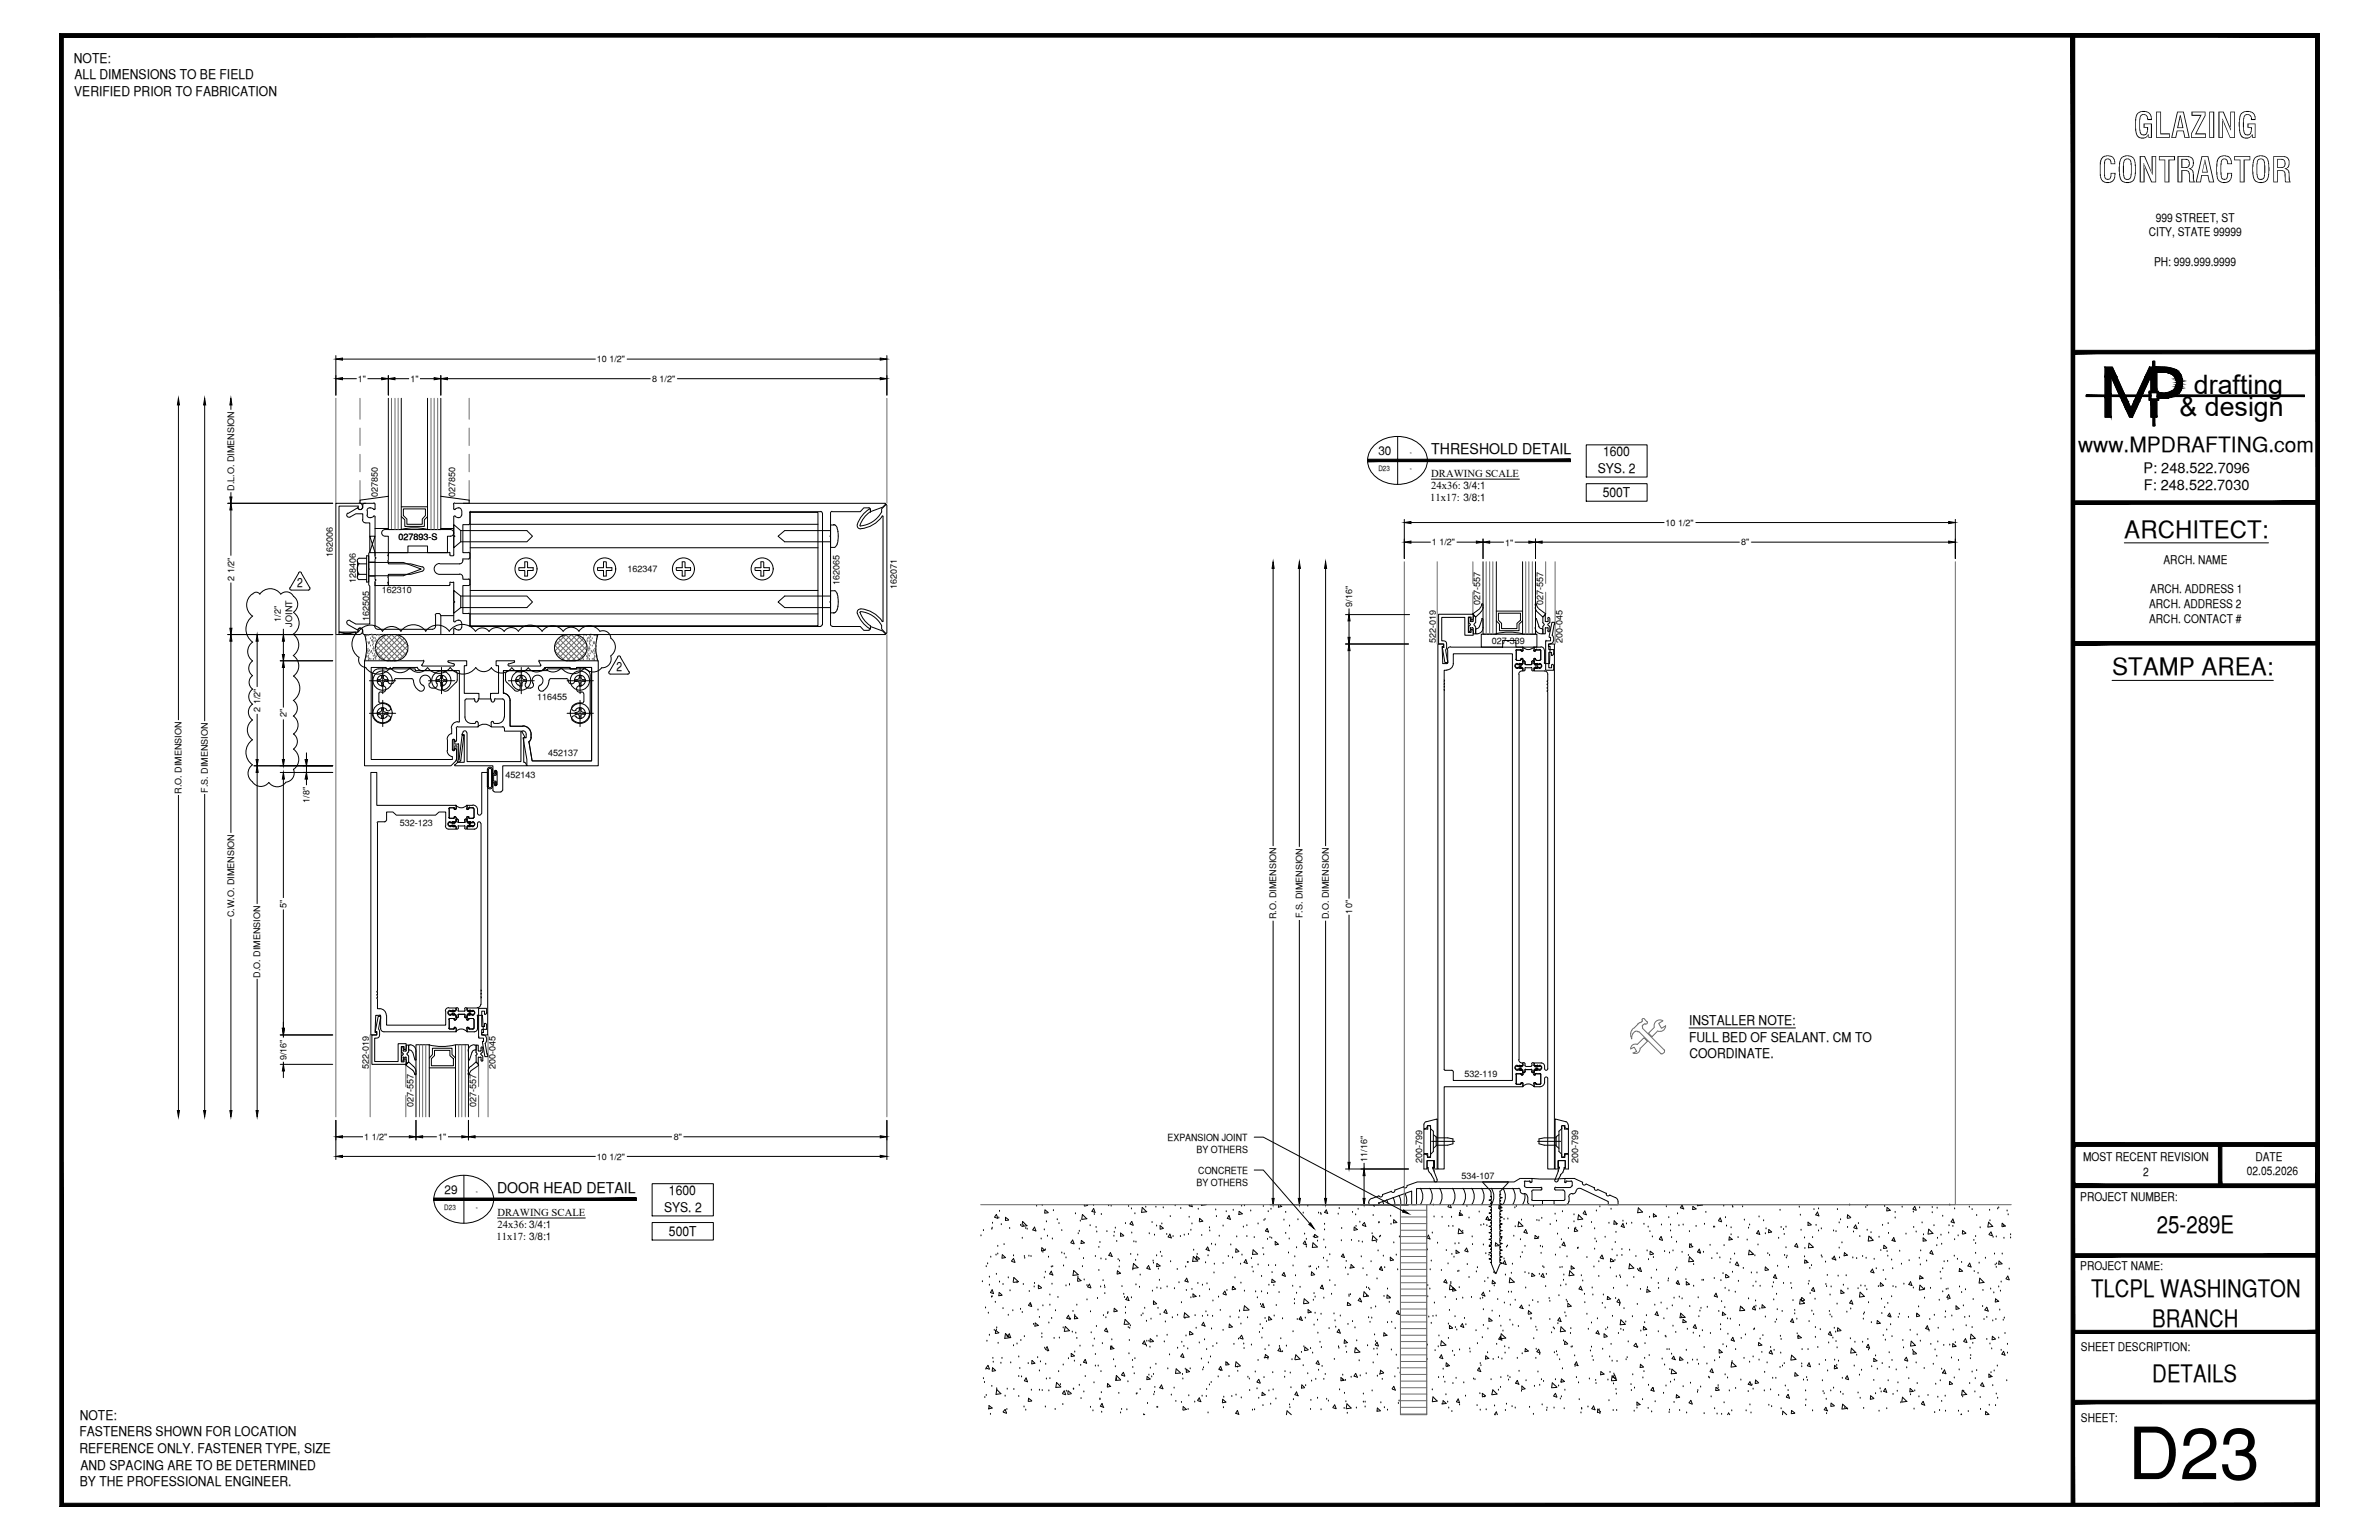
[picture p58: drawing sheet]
<svg xmlns="http://www.w3.org/2000/svg" width="432mm" height="279mm" viewBox="0 0 432 279" stroke-linecap="round" stroke-linejoin="round" font-family="sans-serif">
<defs><g id="words">
<text font-size="13.1" x="386.2" y="268.4">D23</text>
<g font-size="6.3">
<text x="387.2" y="25">GLAZING</text>
<text x="380.8" y="33.1">CONTRACTOR</text>
</g>
<g font-size="4.9">
<text x="398.2" y="71.5">drafting</text>
<text x="395.6" y="75.5">&amp; design</text>
</g>
<g font-size="4.4">
<text x="385.6" y="97.5">ARCHITECT:</text>
<text x="383.3" y="122.5">STAMP AREA:</text>
<text x="391.5" y="223.7">25-289E</text>
<text x="379.5" y="235.4">TLCPL WASHINGTON</text>
<text x="390.7" y="240.7">BRANCH</text>
<text x="390.7" y="250.7">DETAILS</text>
</g>
<text font-size="3.8" x="377.2" y="82">www.MPDRAFTING.com</text>
<g font-size="2.7">
<text x="259.8" y="82.4">THRESHOLD DETAIL</text>
<text x="90.2" y="216.4">DOOR HEAD DETAIL</text>
</g>
<g font-size="2.6">
<text x="389.1" y="85.8">P: 248.522.7096</text>
<text x="389.1" y="89">F: 248.522.7030</text>
</g>
<g font-size="2.4">
<text x="13.4" y="11.4">NOTE:</text>
<text x="13.5" y="17.4">VERIFIED PRIOR TO FABRICATION</text>
<text x="13.5" y="14.4">ALL DIMENSIONS TO BE FIELD</text>
<text x="291" y="82.8">1600</text>
<text x="290" y="85.8">SYS. 2</text>
<text x="290.9" y="90.2">500T</text>
<text x="306.6" y="185.9">INSTALLER NOTE:</text>
<text x="306.6" y="189">FULL BED OF SEALANT. CM TO</text>
<text x="306.6" y="192">COORDINATE.</text>
<text x="120.5" y="219.8">SYS. 2</text>
<text x="121.4" y="216.9">1600</text>
<text x="121.4" y="224.3">500T</text>
<text x="14.5" y="257.6">NOTE:</text>
<text x="14.4" y="260.6">FASTENERS SHOWN FOR LOCATION</text>
<text x="14.4" y="263.7">REFERENCE ONLY. FASTENER TYPE, SIZE</text>
<text x="14.5" y="269.6">BY THE PROFESSIONAL ENGINEER.</text>
<text x="14.6" y="266.6">AND SPACING ARE TO BE DETERMINED</text>
</g>
<g font-size="2.3">
<text x="53.9" y="106.6">2</text>
<text x="111.9" y="121.8">2</text>
</g>
<g font-size="2.2">
<text x="391.3" y="40.2">999 STREET, ST</text>
<text x="390" y="42.9">CITY, STATE 99999</text>
<text x="391" y="48.2">PH: 999.999.9999</text>
<text x="250.2" y="82.5">30</text>
<text x="390.3" y="107.6">ARCH. ADDRESS 1</text>
<text x="392.7" y="102.3">ARCH. NAME</text>
<text x="390.1" y="110.3">ARCH. ADDRESS 2</text>
<text x="390.1" y="113">ARCH. CONTACT #</text>
<text x="378.1" y="210.6">MOST RECENT REVISION</text>
<text x="389" y="213.3">2</text>
<text x="407.8" y="213.2">02.05.2026</text>
<text x="409.4" y="210.6">DATE</text>
<text x="80.7" y="216.5">29</text>
<text x="377.6" y="217.8">PROJECT NUMBER:</text>
<text x="377.6" y="230.4">PROJECT NAME:</text>
<text x="377.7" y="245.2">SHEET DESCRIPTION:</text>
<text x="377.7" y="257.9">SHEET:</text>
</g>
<g font-size="1.9">
<text x="259.8" y="86.5">DRAWING SCALE</text>
<text x="259.8" y="88.7">24x36: 3/4:1</text>
<text x="259.6" y="90.9">11x17: 3/8:1</text>
<text x="90.3" y="220.5">DRAWING SCALE</text>
<text x="90.1" y="224.9">11x17: 3/8:1</text>
<text x="90.3" y="222.8">24x36: 3/4:1</text>
</g>
<g font-size="1.8">
<text x="211.9" y="207">EXPANSION JOINT</text>
<text x="217.2" y="209.2">BY OTHERS</text>
<text x="217.2" y="215.1">BY OTHERS</text>
<text x="217.5" y="212.9">CONCRETE</text>
</g>
<g font-size="1.6">
<text x="108.3" y="65.7">10 1/2&quot;</text>
<text x="65" y="69.3">1&quot;</text>
<text x="74.5" y="69.3">1&quot;</text>
<text x="118.4" y="69.3">8 1/2&quot;</text>
<text x="42.5" y="89" transform="rotate(-90 42.5 89)">D.L.O. DIMENSION</text>
<text x="68.6" y="90.2" transform="rotate(-90 68.6 90.2)">027850</text>
<text x="82.6" y="90.2" transform="rotate(-90 82.6 90.2)">027850</text>
<text x="302.3" y="95.4">10 1/2&quot;</text>
<text x="60.4" y="101" transform="rotate(-90 60.4 101)">162006</text>
<text x="72.3" y="98">027893-S</text>
<text x="259.9" y="98.9">1 1/2&quot;</text>
<text x="273.2" y="99">1&quot;</text>
<text x="316" y="98.9">8&quot;</text>
<text x="42.5" y="105.3" transform="rotate(-90 42.5 105.3)">2 1/2&quot;</text>
<text x="64.6" y="105.7" transform="rotate(-90 64.6 105.7)">128406</text>
<text x="69.3" y="107.6">162310</text>
<text x="113.9" y="103.7">162347</text>
<text x="152.4" y="106.1" transform="rotate(-90 152.4 106.1)">162065</text>
<text x="162.8" y="106.9" transform="rotate(-90 162.8 106.9)">162071</text>
<text x="51" y="112.8" transform="rotate(-90 51 112.8)">1/2&quot;</text>
<text x="53" y="113.7" transform="rotate(-90 53 113.7)">JOINT</text>
<text x="67" y="112.6" transform="rotate(-90 67 112.6)">162505</text>
<text x="245.4" y="110" transform="rotate(-90 245.4 110)">9/16&quot;</text>
<text x="268.7" y="109.7" transform="rotate(-90 268.7 109.7)">027-557</text>
<text x="280.1" y="109.7" transform="rotate(-90 280.1 109.7)">027-557</text>
<text x="260.6" y="116.7" transform="rotate(-90 260.6 116.7)">522-019</text>
<text x="270.8" y="116.8">027-339</text>
<text x="283.6" y="116.6" transform="rotate(-90 283.6 116.6)">200-045</text>
<text x="47.2" y="129.2" transform="rotate(-90 47.2 129.2)">2 1/2&quot;</text>
<text x="52" y="130.2" transform="rotate(-90 52 130.2)">2&quot;</text>
<text x="97.5" y="127.1">116455</text>
<text x="99.5" y="137.2">452137</text>
<text x="37.7" y="143.8" transform="rotate(-90 37.7 143.8)">F.S. DIMENSION</text>
<text x="91.8" y="141.2">452143</text>
<text x="33" y="144" transform="rotate(-90 33 144)">R.O. DIMENSION</text>
<text x="56.2" y="145.6" transform="rotate(-90 56.2 145.6)">1/8&quot;</text>
<text x="72.6" y="149.9">532-123</text>
<text x="42.5" y="166.4" transform="rotate(-90 42.5 166.4)">C.W.O. DIMENSION</text>
<text x="52" y="164.7" transform="rotate(-90 52 164.7)">5&quot;</text>
<text x="231.6" y="166.8" transform="rotate(-90 231.6 166.8)">R.O. DIMENSION</text>
<text x="236.4" y="166.6" transform="rotate(-90 236.4 166.6)">F.S. DIMENSION</text>
<text x="241.2" y="166.8" transform="rotate(-90 241.2 166.8)">D.O. DIMENSION</text>
<text x="245.4" y="165.7" transform="rotate(-90 245.4 165.7)">10&quot;</text>
<text x="47.2" y="177.4" transform="rotate(-90 47.2 177.4)">D.O. DIMENSION</text>
<text x="52" y="192.3" transform="rotate(-90 52 192.3)">9/16&quot;</text>
<text x="66.9" y="193.9" transform="rotate(-90 66.9 193.9)">522-019</text>
<text x="89.9" y="193.9" transform="rotate(-90 89.9 193.9)">200-045</text>
<text x="265.8" y="195.5">532-119</text>
<text x="75.1" y="200.9" transform="rotate(-90 75.1 200.9)">027-557</text>
<text x="86.4" y="200.9" transform="rotate(-90 86.4 200.9)">027-557</text>
<text x="66.1" y="206.8">1 1/2&quot;</text>
<text x="79.5" y="206.8">1&quot;</text>
<text x="122.3" y="206.8">8&quot;</text>
<text x="108.3" y="210.4">10 1/2&quot;</text>
<text x="248.2" y="210.8" transform="rotate(-90 248.2 210.8)">11/16&quot;</text>
<text x="258.1" y="210.9" transform="rotate(-90 258.1 210.9)">200-799</text>
<text x="265.2" y="213.9">534-107</text>
<text x="286.4" y="210.9" transform="rotate(-90 286.4 210.9)">200-799</text>
</g>
<g font-size="1.3">
<text x="255.9" y="82.5">-</text>
<text x="250.2" y="85.4">D23</text>
<text x="255.9" y="85.4">-</text>
<text x="80.6" y="219.5">D23</text>
<text x="86.4" y="216.5">-</text>
<text x="86.4" y="219.5">-</text>
</g>
</g></defs>
<!-- layer: LIGHT_1 -->
<g fill="none" stroke="#6c6c6c" stroke-width=".18">
<path d="M61 72.3v19M65.3 72.3v3.8M65.3 77.7v3.1M85.2 72.3v3.8M85.2 77.7v3.1M161 72.3v19M65.3 82.4v3.2M65.3 87.2v3.7M85.2 82.4v3.2M85.2 87.2v3.7M61 115.1v87.5M161 115.1v87.5"/>
<path d="M254.9 101.9v116.7h100v-116.7M260.9 101.9v14.9M267.3 101.9v4M267.3 107.4v4M280.5 101.9v4M280.5 107.4v4M282.3 101.9v14.9M67.2 187.8v14.8M73.7 193.2v4M73.7 198.8v3.8M86.9 193.2v4M86.9 198.8v3.8"/>
<path d="M88.6 187.8v14.8M296 190.3l.6-.3 .5 .8-.7 .3M296.1 188l.1 .5M296.2 186.9l-.2 .5v.7M296.5 186.6l-.3 .3M297.2 187.2h.3M297.2 187.1a1.06 1.06 0 0 0-1 1.4M297.3 185.8l-.8 .8M297.5 187.2l4 4M297.6 185.6l-.3 .2M297.7 190.2a.86 .86 0 0 1-.4 .8 .86 .86 0 0 1-.9 0M297.8 190.2l1.2-1.3-.6-.6-1.2 1.2a.87 .87 0 0 0-1.2 .8"/>
<path d="M298.1 186.1v.1M298.1 185a.48 .48 0 0 1-.5 .6M298.1 186.2v.3M298.1 186.6l4 4M298.2 185.9l-.1 .2M298.5 184.9l-.3-.1-.2 .2M298.5 184.9l.5 .5M298.6 185.8l-.1-.1-.2 .2M299 185.4v.3l-.4 .1M300.2 186.4l-1 1.1 .6 .6 1-1M301.4 191.2h.3M301.8 185.2a1.05 1.05 0 0 0-1.2 .1 1.05 1.05 0 0 0-.3 1.1"/>
<path d="M301.8 185.2l-.7 .5 .5 .9 .7-.5M302.1 190.5v.3M302.1 190.9l-.3 .3M302.3 186.1a1.05 1.05 0 0 1-1.5 .9"/>
</g>
<!-- layer: R-SWTS-DET1 -->
<g fill="none" stroke="#000" stroke-width=".18">
<path d="M65 92a.41 .41 0 0 0 .4 .5 .41 .41 0 0 0 .4-.5M65 92.1v-.3h-3.5v22.9h3.5v-.3M65.2 91.2a.6 .6 0 0 1 .6 .7M65.2 91.3h-4.2v23.8h4.2M65.8 91.9v.2M65 114.3a.44 .44 0 0 1 .5-.4 .44 .44 0 0 1 .3 .7M65.8 114.5a.6 .6 0 0 1-.6 .6M66.9 102h1.2M66.9 104.5h1.2M68.1 100.3v.5M68.1 105.6v.6M70.5 100.3v.5"/>
<path d="M70.5 105.6v.6"/>
</g>
<!-- layer: GASKETS -->
<g fill="none" stroke="#000" stroke-width=".18">
<path d="M68.1 95.9h2.4M69.9 96.1a.6 .6 0 0 0-.6 .6 .6 .6 0 0 0 .6 .6M69.9 96.1h11.9a.6 .6 0 0 1 .6 .6 .6 .6 0 0 1-.6 .6h-.6v3h-3.6v-1.2h-3.6v1.2h-3.5v-3h-.6M70.5 90l-5.2 .7v.6h1.1M80 90l5.2 .7v.6h-1.1M80 95.9h2.4M61.5 114.7v.4l3-.4v.4zM67.1 100.1l1-2.8h-1l1 3h-1M68.1 100.3h2.4M68.1 106.2h2.4M80 111.7h2.4M80 115.1h2.4"/>
<path d="M266.6 112.2v.8M266.6 112.2l.2-.2 .1 .3M266.6 112.9l.1 .2M266.7 113.2l.2 .1-.2 .2M266.7 113.5l-.1 .2v.8M266.8 112.7l.1 .1M266.9 114.4l-.1 .2-.2-.1M266.9 112.3v.4M266.9 114v.4M266.9 113.9l-.1 .1M267 112.8h.3M267 113.9h.3"/>
<path d="M267.2 113.9l.1 .1M267.3 112.7l-.1 .1M267.4 111.3v.1M267.4 111.6v1.1M267.5 111.6l.3 .4v1M267.5 111.6h.1M267.6 113.5l.2 .2M267.7 113.2l-.2 .1 .2 .2M267.8 112.9l-.2 .2M267.8 113.7v1.3h-.4v-1M268.5 113.6l-.1 .2-.4 .2M268.6 110.4l-1.2 .9"/>
<path d="M268.7 111.1l-.9 .9-.5-.6M268.9 115.1h10.1v2.3h-3.9v-1.2h-2.4v1.2h-3.8zM268.9 112.3h.2M269 112.3l-.5 1.4M269.1 109.6h-.2l-.3 .7M269.1 109.6l.1 .7M269.2 110.2l-.2 .5-.3 .4M269.2 112.3v1.5a1.14 1.14 0 0 1-1.4 1.2v-.9h.2M278.6 113.8a1.11 1.11 0 0 0 1.1 1.2M278.6 110.2l.2 .5 .3 .4M278.7 109.6l-.1 .2M278.7 109.8v.5"/>
<path d="M278.7 112.3v1.6M278.7 109.6h.2l.3 .7M278.9 112.3h-.2M278.9 112.3l.4 1.4M279.1 111.1l.9 .9 .5-.6M279.3 110.4l1.2 .9M279.3 113.6l.1 .2 .4 .2M279.9 114.1h.1v.9h-.2M280 112.9l.2 .2M280.2 113.2l.1 .1-.1 .2M280.2 113.5l-.2 .2v1.3h.5v-1M280.4 111.6l-.4 .4v1"/>
<path d="M280.4 111.6h.1M280.5 111.6v1.1M280.5 112.7l.1 .1M280.5 111.3v.1M280.6 113.9l-.1 .1M280.6 112.8h.3M280.6 113.9h.3M280.9 113.9l.1 .1M281 112.7l-.1 .1M281 114v.5l.1 .1 .1-.1M281 112.3v.4M281.1 113.2l-.2 .1 .2 .2"/>
<path d="M281.1 113.5l.1 .2M281.2 112.2l-.2-.2v.3M281.2 112.9l-.1 .2M281.3 112.2v.8M281.3 113.7v.8M82.2 135.9l.1 .2 .2-.2M82.2 134.3l.1-.1 .2 .1M82.2 134.4v1.6M82.5 135.4v.6M82.5 134.4v.5M82.5 135.3h.4M82.5 135h.7"/>
<path d="M82.9 137.9a.35 .35 0 0 0 .4 .3 .35 .35 0 0 0 .3-.3M82.9 135.4v2.5M83.2 135.1h.1M83.2 135.1v2.8M83.3 137.9l.6-4.6 .3 .1-.6 4.6M88.5 139.7v3a.48 .48 0 0 0 .4 .4 .48 .48 0 0 0 .5-.4v-3M88.5 139.7a.48 .48 0 0 1 .4-.5 .48 .48 0 0 1 .5 .5M88.6 139.7v3a.29 .29 0 0 0 .3 .2 .29 .29 0 0 0 .3-.2v-3M88.6 139.7a.29 .29 0 0 1 .3-.3 .29 .29 0 0 1 .3 .3M89.9 140v.5h-.4M89.9 139.8v.1M90 139.9h.1"/>
<path d="M90 139.8l.1 .8M89.3 141.8l.1 .1M89.4 140.5l-.1 .1M89.5 141.9h.4v.5M89.9 142.4v.1M89.9 141.7l.1 .1M90 140.7h-.4v1h.4M90 140.6l-.1 .1M90.1 141.9v.5M90.1 142.4l-.1 .1M72.9 190.1v.8M72.9 190.8l.2 .2"/>
<path d="M72.9 190.1l.2-.2 .1 .3M73.1 191.5l-.2 .1v.9h.2l.1-.2M73.1 191.1l.1 .1-.1 .2M73.2 190.6v.1M73.2 190.2v.4M73.2 191.9v.4M73.2 191.8v.1M73.3 191.8h.4M73.6 191.8l.1 .1M73.7 193.1v.2M73.7 193.2l.5-.5a3.1 3.1 0 0 1 1.3 1.4v.7M73.7 190.6v-1h.5v1.3"/>
<path d="M73.7 193.3l1.2 .9M73.7 191.9v1.1M73.7 190.6l-.4 .1M73.8 193h.1M74 191.1l-.1 .1 .2 .3M74.1 190.8l-.1 .2M74.2 191.6v1.1l-.4 .3M74.4 189.5a1.11 1.11 0 0 1 1.1 1.2M74.4 189.6h-.2v.9a.58 .58 0 0 1 .7 .5M74.9 194.2l.3 .7M75.5 194.7v.3l-.2-.1M75.5 190.8l-.1 1.5-.5-1.4"/>
<path d="M85 194.7v.3M85 194.3v.5M85.2 194.9l-.2 .1M85.4 193.5l-.3 .3-.1 .5M85.6 194.2l-.4 .7M86.1 189.5a1.11 1.11 0 0 0-1.1 1.2M86.1 189.6h.3v.9a.62 .62 0 0 0-.7 .4l-.6 1.4-.1-1.5M86.4 190.8l.1 .2M86.4 191.6v1.1l.3 .3M86.5 191.1l.1 .1-.2 .3M86.8 190.6l.1 .1M86.8 191.9v1.1"/>
<path d="M86.8 190.6v-1h-.4v1.3M86.8 193.1v.2M86.9 193.2l-.5-.5-.9 .8M86.9 193.3l-1.3 .9M86.9 191.8l-.1 .1M86.9 191.8h.3M86.9 190.7h.3M87.2 191.8l.1 .1M87.3 190.2v.4M87.3 191.9v.4M87.3 190.6l-.1 .1M87.4 191.5l.2 .1"/>
<path d="M87.4 191.1l-.2 .1 .2 .2M87.6 190.8l-.2 .2M87.6 190.1l-.2-.2-.1 .3M87.6 191.6v.9h-.2l-.1-.2M87.6 190.1v.8M250.2 218.2l.2 .3M250.9 217.9l.2 .5M251.7 217.7l.3 .9M252.8 217.2l.4 1.3M253.9 216.9l.3 .6v1.1M255 216.5a2.57 2.57 0 0 1 .2 2.1M257.8 215.6a2.57 2.57 0 0 1 0 3"/>
<path d="M259.5 215.6a2.57 2.57 0 0 1 0 3M261.3 215.6a2.57 2.57 0 0 1 0 3M263.6 215.6a2.57 2.57 0 0 1 0 3M265.5 215.6a2.57 2.57 0 0 1 0 3M267.1 215.6a2.57 2.57 0 0 1 0 3M268.9 215.6a2.57 2.57 0 0 1 0 3M270.7 215.6a2.57 2.57 0 0 1 0 3M272.8 215.6a2.57 2.57 0 0 1 0 3M274.5 215.6a2.57 2.57 0 0 1 0 3M276.7 216.6a2.57 2.57 0 0 1-.4 2"/>
</g>
<!-- layer: COMPONENTS2 -->
<g fill="none" stroke="#000" stroke-width=".18">
<path d="M63.1 93.1a.41 .41 0 0 0-.1 .5 .41 .41 0 0 0 .5 .2M63.6 93.8l1-.6h1.2v1.1M64.9 92.1l-1.7 1.1M65.8 94.3a.6 .6 0 0 0 .6 .6M65.8 92a.48 .48 0 0 1-.3 .4 .48 .48 0 0 1-.6-.3M66.1 91.3l-.2 .2-.1 .5M66.2 91.3h1.7M66.4 94.9h.7v5.2l-.2 .3v2.7l.2 .2-.2 .1v2.7l.2 .3v6.8h-2.5l-1-.6M66.6 93.4l.1 .3 .4 .2M66.7 92.6v.9M67.1 92.1l-.4 .3-.1 .2M67.1 93.9h.1"/>
<path d="M67.1 92.1h.1M67.2 92.1l.6 .3M67.8 93.6h.2l.1 .2M67.8 93.7l-.6 .2M67.8 91.2l.3 .3M68.1 93.8v7.3l.2 .1-.2 .2v3.7l.2 .1-.2 .2v8.2M68.1 91.5v.8M68.1 92.3l-.1 .1h-.2M156.1 95.3l.1 .1M157.8 92.3a5.4 5.4 0 0 0-2.2 2.8M157.8 92.3l.2 .1M157.9 92.9l-1.1 1-.7 1.4"/>
<path d="M158 92.5l-.1 .4M160.1 93.6l.2 .1M160.1 93.7a4.9 4.9 0 0 1-4.2 2.2l-.3-.4v-.4M160.3 93.7v19M160.7 91.5l.2 .1M160.8 91.6l-.8 .7v.6a4.9 4.9 0 0 1-3.8 2.5M161 91.6v23.3M63.2 113.3l1.7 1M63.5 112.6a.41 .41 0 0 0-.5 .1 .41 .41 0 0 0 .1 .6M64.9 114.3a.48 .48 0 0 1 .6-.3 .48 .48 0 0 1 .3 .5M65.8 114.5v.4M65.8 114.8l.3 .3"/>
<path d="M68 113.6a.6 .6 0 0 0 .6 .6M68.6 114.2h9.9M79.1 113.6a.6 .6 0 0 1-.6 .6M79.1 111.6v2M79.3 111.3l-.3 .3M79.3 111.3l.5 .1 .1 .2M80 111.6v3.5h-13.8M155.6 111.2a5.4 5.4 0 0 0 2.2 2.8M156.1 111.1l.7 1.3 1.1 1.1M156.2 111l-.1 .1M156.2 111a4.9 4.9 0 0 1 3.8 2.5M156.2 110.5l-.5 .2-.1 .6"/>
<path d="M156.3 110.5a5.4 5.4 0 0 1 3.8 2.2M157.9 113.5l.1 .1M158 113.6v.5h-.2M160 113.5v.6l.8 .8M160.3 112.7h-.2M160.9 114.8l-.2 .1M261.1 111.4l6.3 .1v.7l-.1 .3h-.3v-.5h-.5v2.7h.5v-.5h.3l.1 .3v.8h-1.5v-3.3h-4.2v4.3h.6a1.33 1.33 0 0 1 .1 1.6l.4 2.3h-.5l-.5-2.6v-.2l.3 .1v-.7h-1zM267.4 111.5h.1M280.5 116.3v5.3h1.5v-.8M280.6 116.3h.1M281.4 116.8h-.3v1.1h.9v.7M281.7 115.2l.2 .5"/>
<path d="M281.7 118.9h-.1v-.5h-.5v2.8h.5v-.6h.1M281.9 116.2l-.2 .5-.3 .1M282 118.6l-.3 .3M282 115.7v.6M282.1 113.3l-.4 2M282.1 113.3h.1M282.1 112.9h-.4l-.5 2.5v.2h.2v.7h-.8M282.2 112.9v.4M82.5 138.9h7v1.3M82.5 138.9h.1M83 138.4l-.5 .4M83.1 138.4h.1"/>
<path d="M84.1 132.8l.4-.2 .2 .3M84.1 132.8l-.3 .5h.5v5h-1.2M89.7 140l.2-.2 .3 .2M94.6 132.8v5.4h-9.8v-5.2M94.6 132.8h.1l.6 1h-.2v4.5h.1M95.2 138.3l.2 .3M95.5 138.6l.1 .3h-4.4v4.5M262.8 120.2h.1M281.7 120.5l.3 .3M89.4 140.2l.2 .1 .1-.1M89.4 142.2l.2-.2 .1 .2M89.5 143.4l.3 .2"/>
<path d="M89.5 142.2v1.2M89.7 142.3l.2 .3 .3-.3M89.8 140v.2M89.8 143.7h1.1M89.8 142.2v.2M90.2 140v2.4M91.2 143.4l-.3 .2M68.6 184.4h.5l-.4 2.3a1.36 1.36 0 0 1-.1 1.6h-.6v4.3h4.3v-3.2h1.4v1h-.4v-.5h-.5v2.8h.5v-.6l.4 .1v.9h-6.2v-5.3h.9v-.7l-.3 .1v-.2zM73.7 193.1h.1M86.9 188.3h.9v.7l-.2-.1v.2l.4 2.6h.5M86.9 188.3h.1M87.7 187.8h.3l.3 .5"/>
<path d="M88 185.7l.3 .3M88.1 189.4l.4 1.9M88.1 184h-.2v-.5h-.5v2.7h.5v-.5h.2M88.3 188.9l-.3 .4M88.3 183.7l-.3 .3M88.3 182.9h-1.4v5.4M88.3 183v.8M88.3 186v.8h-.9v1h.4M88.3 188.3v.6M88.5 191.3h.1M88.5 191.3v.4M249 217.4a.86 .86 0 0 0-.6 .8"/>
<path d="M250.3 217l-1.3 .4M252.5 216.2l-1.6 .5a.35 .35 0 0 1-.2 .4 .35 .35 0 0 1-.4-.2M253.2 215.9a.35 .35 0 0 1-.3 .4 .35 .35 0 0 1-.4-.2M255.4 215.1a.35 .35 0 0 1-.2 .4 .35 .35 0 0 1-.5-.2l-1.5 .6M275.6 215.6l.3 .3M275.7 215.6h-18.6v3h-.9v-2.5l-5.9 2.1v.4h-1.8v-.4M275.9 216a.63 .63 0 0 0 .8 .6M275.9 213.8l-1.1 .6h-17.6l-1.7 .7M276 213.8h2.1v.6M276 215.9v.1M276.6 216.5a.6 .6 0 0 1 .6 .6M276.7 215.1l.3 .3"/>
<path d="M276.7 214.4v.7M276.8 214.2l-.1 .2M276.9 214.3h.7M277 215.5h2.7M277.2 218a.6 .6 0 0 0 .6 .6M277.3 217.2v.8M277.6 214.2l.1 .2M277.7 214.4l.1 .2 .2-.2M278 217.6l.2 .2M278 213.8l3 .1 3-.1M278.1 216.2v1.5M278.2 217.8h1.8v.8h-2.1"/>
<path d="M278.3 215.9l-.3 .3M279.7 215.4l.1 .2M279.8 215.6l-.1 .3h-1.4M280 217.8h2.1v.8h2a.6 .6 0 0 0 .6-.6M282.2 215.6l.2 .3M282.4 215.4l-.2 .2M282.4 215.5h2.7M282.4 215.9h1.3M283.7 215.9l.3 .3M284 217.6l-.2 .2h-1.7M284 216.2v1.5M284.3 214.4l-.2 .2-.1-.2"/>
<path d="M284.4 214.2l-.2 .2M284.4 214.3h.8M284.8 217.2v.8M285.1 214.2l.2 .2M285.3 215.1l-.3 .3M285.3 216.5a.6 .6 0 0 0-.6 .6M285.4 216.6h.1M285.4 214.4v.7M285.8 213.8h-1.8v.6M285.9 213.9l1.4 .6M286.1 216.1l-.2 .3-.4 .2M286.9 215.6l-.5 .1-.3 .4"/>
<path d="M287 215.6l4.9 2.4v.6h1.8v-.5M287.2 214.5a.35 .35 0 0 0 .2 .5 .35 .35 0 0 0 .5-.2M287.9 214.8l1.5 .7M289.4 215.5a.35 .35 0 0 0 .2 .4 .35 .35 0 0 0 .4-.1M290.1 215.8l1.5 .7M291.6 216.5a.35 .35 0 0 0 .1 .4 .35 .35 0 0 0 .5-.1M292.2 216.9l1 .4M293.2 217.3l.4 .3 .1 .4"/>
</g>
<!-- layer: FASTENERS -->
<g fill="none" stroke="#000" stroke-width=".18">
<path d="M82.4 95.2l1.2 1.1v2l-1.2 1.1zM83.6 96.3h12l1 1-1 1h-12M85.3 93h63.2v20.5h-63.2zM85.3 99.4h63.2M85.3 95.1h63.2M150.7 96.3h-8.3l-1.2 1 1.2 1h8.3M151.3 95.2l.3 .1 .4 .5M151.4 95.2h-.7v4.1h.8l.5-.6M151.9 95.8l.2 .7M152.1 96.4v1.7M152.1 98.1l-.2 .6M64.9 101.8v2.9"/>
<path d="M65.2 101.3a.54 .54 0 0 0-.4 .5 .54 .54 0 0 0 .4 .5 1.53 1.53 0 0 0 0 1.9 .54 .54 0 0 0-.4 .5 .54 .54 0 0 0 .4 .5M65.2 105.2h1.3M65.2 101.3h1.3M65.2 102.3h1.3M65.2 104.2h1.3M66.5 100.8h.4v4.8h-.4zM66.9 102h6.3l3.3 1.3-3.3 1.2h-6.3M82.4 107.1l1.2 1v2.1l-1.2 1.1zM83.6 108.1h12l1 1.1-1 1h-12M85.3 107.1h63.2M85.3 111.4h63.2M94.2 103v.5"/>
<path d="M94.2 103.5h1v1h.5M95.7 101.9h-.5v1.1h-1M95.8 102v1h1M96.8 103v.5M96.8 103.5h-1v1M108.5 103v.5M108.5 103.5h1v1h.5M110 101.9h-.5v1.1h-1M110 102v1h1.1M111 103v.5M111.1 103.5h-1.1v1M122.8 103v.5"/>
<path d="M122.8 103.5h1v1M123.8 101.9h.5M123.8 104.5h.5M123.8 102v1h-1M124.3 102v1h1M125.3 103v.5M125.3 103.5h-1v1M137.1 103v.5M137.1 103.5h1v1M138.1 101.9h.5M138.1 104.5h.5M138.1 102v1h-1"/>
<path d="M138.6 102v1h1M139.6 103v.5M139.6 103.5h-1v1M150.7 108.1h-8.3l-1.2 1.1 1.2 1h8.3M151.5 107.2h-.8v4h.7M151.5 107.1l.5 .6M151.9 107.7l.2 .6M152 110.6l-.4 .5-.3 .1M152.1 108.4v1.6M152.1 110l-.2 .6M67.6 129.4a1.87 1.87 0 0 0 1.2 1.7 1.87 1.87 0 0 0 2.1-.5M67.6 122.6v6.8"/>
<path d="M68.7 121.3a1.17 1.17 0 0 0-1.1 1.2M68.8 121.3h6.6v.4h7a.6 .6 0 0 1 .6 .6v1.1M68.8 125.9v1.4M68.8 127.3l.1 .2 .2 .1M68.8 129.5l.2 .1 .3 .4M68.8 123.6l.4 .2 .1 .7h.3v-.4M68.8 123.3h-.3v.3h.3M68.8 129.3h-.3v.3h.3M69.1 127.5a1.87 1.87 0 0 1 1.7 .6M69.2 125.6h-.3l-.1 .2M69.3 128.7l-.3 .5h-.2M69.3 122.8l-.3 .5h-.2"/>
<path d="M69.3 128.8v-.3h.3v.3M69.3 130v.4h.3v-.4M69.3 122.9v-.3h.3v.3M69.4 124.4a.6 .6 0 0 1 .6 .7 .6 .6 0 0 1-.8 .5M69.5 128.7l.3 .5h.2M69.5 122.8l.3 .5h.2M70 129.5l-.4 .3-.1 .2M70 123.6l-.4 .2-.1 .2M70 123.3h.4v.3h-.4M70 129.3h.4v.3h-.4M70.1 130a.48 .48 0 0 1 .7 0 .48 .48 0 0 1 0 .7M70.2 128.7a.98 .98 0 0 0-1.4 0 .98 .98 0 0 0 0 1.4 .98 .98 0 0 0 1.4-.1"/>
<path d="M70.4 123.5a.98 .98 0 0 0-1-1 .98 .98 0 0 0-.9 1 .98 .98 0 0 0 .9 1M70.8 128.2a.48 .48 0 0 1 0 .7 .48 .48 0 0 1-.7-.1M71.9 123.1l-.3 .1a.7 .7 0 0 1-.3 .7 .7 .7 0 0 1-.8 0l-.1-.4M71.9 123.1h2.8M74.7 123.1l.3 .3M75.1 123.4a2.13 2.13 0 0 0 1 1.9M76.7 124.3a.6 .6 0 0 1 .2 .8 .6 .6 0 0 1-.8 .2M77.9 123.9a.6 .6 0 0 0 .6 .9M78 124a.98 .98 0 0 0-.3-1.4 .98 .98 0 0 0-1.4 .4 .98 .98 0 0 0 .4 1.3M78.5 124.8h.3M79.3 124a.98 .98 0 0 1 .3-1.4 .98 .98 0 0 1 1.4 .4 .98 .98 0 0 1-.4 1.3M79.3 123.9a.6 .6 0 0 1-.5 .9"/>
<path d="M79.5 123.6l.4 .2 .1 .7h.3v-.4M80 122.8l-.2 .5h-.6v.3h.4M80 122.9v-.3h.3v.3M80.3 122.8v.3l.4 .2M80.6 124.3a.6 .6 0 0 0-.2 .9 .6 .6 0 0 0 .9 0M80.7 123.6l-.4 .2v.2M80.8 123.3h.3v.3h-.3M82.8 123.8l-1.5 1.4M83 123.3l-.2 .5M91.8 123.3l.1 .5M91.9 123.8l1.5 1.4M92.4 121.7a.6 .6 0 0 0-.6 .6v1.1"/>
<path d="M93.9 123.6l.5 .2v.7h.3l.1-.7 .4-.2M94 123.3h-.3v.3h.3M94.1 124.3a.6 .6 0 0 1 .2 .9 .6 .6 0 0 1-.9 0M94.4 122.8l-.2 .5h-.3M94.4 122.9v-.3h.3v.3M94.7 122.8l.1 .3 .4 .2M95.2 123.3h.4v.3h-.4M95.4 123.9a.6 .6 0 0 0 .5 .9M95.4 124a.98 .98 0 0 0-.3-1.4 .98 .98 0 0 0-1.4 .4 .98 .98 0 0 0 .4 1.3M95.9 124.8h.4M96.7 124a.98 .98 0 0 1 .4-1.4 .98 .98 0 0 1 1.3 .4 .98 .98 0 0 1-.3 1.3M96.8 123.9a.6 .6 0 0 1-.6 .9"/>
<path d="M98 124.3a.6 .6 0 0 0-.2 .8 .6 .6 0 0 0 .9 .2M99.6 123.4a2.13 2.13 0 0 1-1 1.9M100 123.1l-.3 .3M100 123.1h2.9M102.8 123.1l.2 .1a.7 .7 0 0 0 .4 .7 .7 .7 0 0 0 .8 0l.1-.4M103.9 128.2a.48 .48 0 0 0 0 .7 .48 .48 0 0 0 .7-.1M104.3 123.5a.98 .98 0 0 1 1-1 .98 .98 0 0 1 .9 1 .98 .98 0 0 1-.9 1M104.5 128.7a.98 .98 0 0 1 1.4 0 .98 .98 0 0 1 0 1.4 .98 .98 0 0 1-1.4-.1M104.6 130a.48 .48 0 0 0-.7 0 .48 .48 0 0 0 0 .7M104.7 129.5l.2 .1 .3 .4M104.7 123.6l.4 .2 .1 .7h.3v-.4M104.7 129.3h-.3v.3h.3"/>
<path d="M104.7 123.3h-.4v.3h.4M105.2 128.8v-.3h.3v.3M105.2 130v.4h.3v-.4M105.2 122.9v-.3h.3v.3M105.2 128.7l-.3 .5h-.2M105.2 122.8l-.3 .5h-.2M105.3 124.4a.63 .63 0 0 0-.6 .8 .63 .63 0 0 0 1 .3l.2 .3M105.4 128.7l.2 .5h.3M105.4 122.8l.2 .5h.6v.3h-.3M105.6 127.5a1.87 1.87 0 0 0-1.8 .6M105.9 129.5l-.3 .1-.2 .4M105.9 123.6h-.3l-.2 .4"/>
<path d="M105.9 129.3h.3v.3h-.3M105.9 127.3l-.1 .2-.2 .1M105.9 121.3a1.17 1.17 0 0 1 1.2 1.2M106 121.3h-6.6v.4h-7M106 125.9v1.4M107.1 122.6v6.8M107.1 129.4a1.87 1.87 0 0 1-1.2 1.7 1.87 1.87 0 0 1-2.1-.5M258.4 204.1v.7h.4M258.7 209.4l.3 .2M258.8 209.4h-.4v2.7h.6M258.9 203.5l2-.5v9.1h-.6M258.9 203.5l-.2 .1-.3 .5"/>
<path d="M259 204.4l-.3 .3M259.1 204.5v-.3h.6v.6l.5 .4v3.7l-.5 .5v.6h-.6v-.3M259.1 204.5a.29 .29 0 0 1 .3-.3 .29 .29 0 0 1 .3 .3M259.1 209.6a.29 .29 0 0 0 .3 .3 .29 .29 0 0 0 .3-.3M259.1 211.8l-.2 .2M259.1 204.5v.4h-.7v4.4h.7v.4M259.2 212.1l.2 .5M259.4 212.7l.4 .3M259.7 204.5v5.2M259.8 213.1l.1 .1M259.8 213.2l.5 1M260 211.9l.2 .4"/>
<path d="M260.1 211.8h.2v-1.2h-1.3v1.2h.2v.4M260.1 211.9h.1M260.1 211.8h.2M260.1 211.8l.2 .2M260.2 205.9l.5 .3v1.7l-.5 .4M260.2 212.3l.1 .1v.1l.6 1.5M260.3 210.6v1.2v-1.2h-1.3v1.2h.2M260.7 206.4h2.1l.9 .2v.9l-.9 .3h-2.1M260.8 214a.29 .29 0 0 1-.1 .4 .29 .29 0 0 1-.4-.1M269.2 214.6l1.4 1.5M269.2 214.4l-.1 .1M269.2 214.4h4.5"/>
<path d="M270.5 216.1l.1 .1M270.6 216.3l.1 .7-.2 .1 .2 .1v.4l-.4 .1 .4 .2v.3l-.2 .1 .2 .1v.4l-.4 .1 .4 .1v.5h-.2l.2 .1v.4l-.4 .1 .4 .1v.5h-.2h.2v.5l-.4 .1 .4 .1v.4l-.2 .1h.2v.5l-.4 .1 .4 .1v.4l-.2 .1h.2v.4l-.4 .1 .4 .2v.4l-.2 .1h.2v.4l-.4 .2 .4 .1v.4l-.2 .1h.2v.4l-.4 .2 .4 .1v.4h-.2l.2 .1v.4l-.4 .2 .4 .1v.4h-.2l.2 .1v.4l-.4 .1 .4 .1v.5h-.2l.2 .1 .7 2M272.3 216.3l-.1 .4h.2l-.2 .1v.4l.5 .1-.5 .1v.4l.2 .1h-.2v.5l.5 .1-.5 .1v.4l.2 .1h-.2v.4l.5 .1-.5 .2v.4l.2 .1h-.2v.4l.5 .2-.5 .1v.4l.2 .1-.2 .1v.3l.5 .2-.5 .1v.4h.2l-.2 .1v.4l.5 .2-.5 .1v.4h.2l-.2 .1v.4l.5 .1-.5 .2v.4h.2l-.2 .1v.4l.5 .1-.5 .1v.5l.2 .1h-.2v.4l.5 .1-.5 .1v.4l.2 .1-.2 .1v.4l.5 .1-.5 .2v.3l.2 .1-.2 .1v.3l.5 .2-.5 .2-.7 1.7M272.3 216.1l-.1 .1M273.7 214.4v.1M273.7 214.6l-1.3 1.5M280.3 206.4l-1 .2v.9l1 .3h2.1M280.4 206.4h2M282.8 211.8h.2h-.2v-1.2h1.3v1.2h-.2v.4M282.8 210.6v1.2v-1.2h1.3v1.2h-.2l.2 .2M282.9 212.3l-.1 .1v.1l-.6 1.5a.29 .29 0 0 0 .1 .4 .29 .29 0 0 0 .4-.1M283 211.8l-.3 .2"/>
<path d="M283 205.9l-.6 .3v1.7l.6 .4M283 211.9h.1M283 211.9l-.1 .4M283.3 213.2l-.5 1M283.3 213.1l-.1 .1M283.4 204.5a.29 .29 0 0 1 .3-.3 .29 .29 0 0 1 .3 .3M283.4 209.6a.29 .29 0 0 0 .3 .3 .29 .29 0 0 0 .3-.3M283.5 204.5v5.2M283.7 212.7l-.4 .3M283.8 212.1l-.1 .5M284 204.5v.4h.7v4.4h-.7v.4M284 204.4l.3 .3"/>
<path d="M284 204.5v-.3h-.5v.6l-.5 .4v3.7l.5 .5v.6h.5v-.3M284.2 203.5l.2 .1 .2 .5M284.2 203.5l-1.9-.5v9.1h.5M284.3 209.4l-.3 .2M284.4 209.4h.3v2.7h-.5M284.7 204.1v.7h-.3M271.5 231h.1"/>
<circle cx="95.5" cy="103.2" r="2"/>
<circle cx="109.8" cy="103.2" r="2"/>
<circle cx="124" cy="103.2" r="2"/>
<circle cx="138.3" cy="103.2" r="2"/>
<circle cx="69.4" cy="129.4" r="1.75"/>
<circle cx="69.4" cy="123.5" r="1.75"/>
<circle cx="80.1" cy="123.5" r="1.75"/>
<circle cx="94.6" cy="123.5" r="1.75"/>
<circle cx="105.3" cy="123.5" r="1.75"/>
<circle cx="105.3" cy="129.4" r="1.75"/>
</g>
<!-- layer: SURROUNDING CONDITIONS -->
<g fill="none" stroke="#6c6c6c" stroke-width=".18">
<path d="M68.2 118l2.9-2.9 2.9 3-1.7 1.7M68.2 117.2l2.7 2.7M68.3 118.2l1.5 1.6M68.5 116.4l3.4 3.5M68.8 115.8l3.9 3.9M69.4 115.4l3.9 3.9M70 115.2l-1.8 1.8M70.2 115.2l3.5 3.6M72.8 115.4l-3.9 3.9M73.3 115.8l-3.8 3.9M73.8 116.4l-3.5 3.5M74 117.2l-1.9-2-3.6 3.5"/>
<path d="M74 117.1l-2.8 2.8M100.7 117.1l2.8 2.8M101 116.4l3.5 3.5M101.4 115.8l3.9 3.9M102 115.4l3.9 3.9M102.7 115.2l-2 2M102.7 115.2l3.6 3.5M104.6 115.2l-3.6 3.6M104.7 115.2l1.9 1.8M105.3 115.4l-3.8 3.9M105.9 115.8l-3.9 3.9M106.4 116.4l-3.5 3.5"/>
<path d="M106.5 118.2l-1.6 1.6M106.6 118l-2.9-2.9-3 3 1.8 1.7M106.6 117.2l-2.8 2.7M178 218.6h76.2v38.1M254.2 218.6h4.8v38.1h-4.8zM254.2 219.6h4.8M365.1 218.6h-106.1v38.1M254.2 220.8h4.8M254.2 222h4.8M254.2 223.2h4.8M254.2 224.3h4.8M254.2 225.6h4.8"/>
<path d="M254.2 226.8h4.8M254.2 228h4.8M254.2 229.1h4.8M254.2 230.3h4.8M254.2 231.5h4.8M254.2 232.7h4.8M254.2 233.9h4.8M254.2 235.1h4.8M254.2 236.3h4.8M254.2 237.5h4.8M254.2 238.6h4.8M254.2 239.8h4.8"/>
<path d="M254.2 241h4.8M254.2 242.3h4.8M254.2 243.4h4.8M254.2 244.6h4.8M254.2 245.8h4.8M254.2 247h4.8M254.2 248.2h4.8M254.2 249.4h4.8M254.2 250.6h4.8M254.2 251.8h4.8M254.2 252.9h4.8M254.2 254.1h4.8"/>
<path d="M254.2 255.3h4.8M254.2 256.5h4.8"/>
</g>
<!-- layer: MEDIUM_1 -->
<g fill="none" stroke="#000" stroke-width=".18">
<path d="M72.8 93.7l.7 .6v1.2h3.5v-1.2l.6-.6M72.8 91.9h4.8M73.2 92.3h4v1.2l-.6 .7v.9h-2.7v-.9l-.7-.7zM66.2 115.1l.3 2.1v1.3l-.3 1.4M70.5 115.1a2.38 2.38 0 0 0-2.4 2.4 2.38 2.38 0 0 0 2.4 2.4M70.5 115.1h1.2M70.5 119.9h1.2M71.7 115.1a2.38 2.38 0 0 1 2.3 2.4 2.38 2.38 0 0 1-2.3 2.4M101.2 116a3.4 3.4 0 0 1 3.5-.8 2.38 2.38 0 0 1 1.8 2.6 2.38 2.38 0 0 1-2.3 2.1 3.1 3.1 0 0 1-3-.9 2.38 2.38 0 0 1 0-3zM108.5 115.1l-.4 2.1 .1 1.3 .3 1.4M271.6 112.6l.6 .6v1.2h3.5v-1.2l.7-.6M271.6 110.9h4.8"/>
<path d="M272 111.3h4v1.2l-.7 .6v.9h-2.8v-.9l-.5-.6zM77.9 192l.6-.7v-1.1h3.5v1.1l.7 .7M77.9 193.7h4.8M78.9 190.6h2.8v.9l.6 .6v1.3h-4v-1.3l.6-.6z"/>
</g>
<!-- layer: LIGHT_2 -->
<g fill="none" stroke="#6c6c6c" stroke-width=".18">
<path d="M66.3 115.4h.1M66.4 119.7h.1M66.4 115.6h.1M66.4 116h.1M66.4 119.3h.1M66.5 119h.1M66.5 115.4h.1M66.5 117.3h.1M66.5 119.2h.1M66.6 117.9h.1M66.6 115.3h.1M66.7 118.2h.1"/>
<path d="M66.7 118.6h.1M66.8 116.6h.1M66.8 115.3h.1M66.8 117.8h.1M66.8 119.2h.1M66.9 119.1h.1M66.9 119.4h.1M66.9 119.8h.1M66.9 118.2h.1M66.9 116.8h.1M66.9 115.3h.1M67 118.7h.1"/>
<path d="M67 116.8h.1M67.1 119.6h.1M67.1 118h.1M67.1 116.6h.1M67.2 117.2h.1M67.2 115.9h.1M67.3 118.4h.1M67.3 119.6h.1M67.4 118.3h.1M67.4 118.2h.1M67.4 116.3h.1M67.5 115.2h.1"/>
<path d="M67.6 115.6h.1M67.6 116.2h.1M67.6 118.6h.1M67.6 117.1h.1M67.7 117.8h.1M67.7 116.5h.1M67.7 115.3h.1M67.8 119.1h.1M67.8 116.8h.1M67.8 119.7h.1M67.8 117.5h.1M67.8 117.7h.1"/>
<path d="M67.8 119.6h.1M67.8 115.9h.1M67.9 118.1h.1M67.9 117.7h.1M67.9 115.8h.1M68 118.7h.1M68 119h.1M68.1 119.4h.1M68.1 116.4h.1M68.1 115.9h.1M68.1 117.9h.1M68.2 118.4h.1"/>
<path d="M68.2 119.6h.1M68.3 119.2h.1M68.3 116.2h.1M68.3 119.1h.1M68.3 115.3h.1M68.6 115.3h.1M68.8 115.8h.1M68.8 119.7h.1M68.8 115.3h.1M69.1 119.6h.1M69.3 119.6h.1M69.3 119.8h.1"/>
<path d="M69.5 115.3h.1M105.2 115.3h.1M105.4 119.6h.1M105.4 119.8h.1M105.7 119.6h.1M105.9 115.8h.1M105.9 119.7h.1M105.9 115.3h.1M106.2 115.3h.1M106.4 115.3h.1M106.5 119.1h.1M106.6 118.4h.1"/>
<path d="M106.6 119.6h.1M106.6 119.2h.1M106.6 116.2h.1M106.6 115.9h.1M106.7 119.4h.1M106.7 117.9h.1M106.7 116.4h.1M106.7 118.7h.1M106.7 119h.1M106.9 118.1h.1M106.9 117.7h.1M106.9 115.8h.1"/>
<path d="M106.9 117.5h.1M106.9 119.6h.1M106.9 115.9h.1M107 119.1h.1M107 116.8h.1M107 119.7h.1M107.1 117.8h.1M107.1 116.5h.1M107.1 115.3h.1M107.1 116.2h.1M107.1 118.6h.1M107.1 117.1h.1"/>
<path d="M107.1 115.6h.1M107.2 115.6h.1M107.3 115.2h.1M107.3 118.2h.1M107.3 116.3h.1M107.4 118.3h.1M107.5 117.2h.1M107.5 115.9h.1M107.5 118.4h.1M107.5 119.6h.1M107.7 119.6h.1M107.7 118h.1"/>
<path d="M107.7 116.6h.1M107.8 116.8h.1M107.8 119.8h.1M107.8 118.2h.1M107.8 115.3h.1M107.8 118.7h.1M107.9 119.4h.1M107.9 119.8h.1M107.9 116.6h.1M107.9 115.3h.1M107.9 117.8h.1M107.9 119.1h.1"/>
<path d="M107.9 119.2h.1M108 118.6h.1M108.1 118.2h.1M108.1 117.9h.1M108.1 115.3h.1M108.2 117.3h.1M108.2 119.2h.1M108.3 115.4h.1M108.3 119h.1M108.3 116h.1M108.3 119.3h.1M108.4 119.7h.1"/>
<path d="M108.4 115.6h.1M108.5 115.4h.1"/>
</g>
<!-- layer: GLASS -->
<path d="M70.5 72.3v23.8h2.3v-23.8M77.6 72.3v23.8M80 72.3v23.8h-2.4M72.8 96.1l1.4-.3h1.4l2 .3M269.2 101.9v13.2h2.4v-13.2M271.5 115l1.4-.3h1.4l2 .3M276.4 101.9v13.2h2.3v-13.2M77.8 189.6l1.4 .2 1.4 .1 2-.3M75.5 202.6v-13.1h2.4v13.1M82.7 202.6v-13.1h2.3v13.1" fill="none" stroke="#000" stroke-width=".18"/>
<g fill="none" stroke="#6c6c6c" stroke-width=".18">
<path d="M71.1 72.3v23.8M71.7 72.3v23.8M72.3 72.3v23.8M78.2 72.3v23.8M78.8 72.3v23.8M79.4 72.3v23.8M269.7 101.9v13.2M270.4 101.9v13.2M271 101.9v13.2M276.9 101.9v13.2M277.5 101.9v13.2M278.1 101.9v13.2"/>
<path d="M76.1 189.5v13.1M76.7 189.5v13.1M77.3 189.5v13.1M83.2 189.5v13.1M83.8 189.5v13.1M84.5 189.5v13.1"/>
</g>
<!-- layer: COMPONENTS -->
<g fill="none" stroke="#000" stroke-width=".18">
<path d="M82.4 93.8v3.4l.1 .1-.1 .1v3.3l-.1 .1M82.4 91.5v.8M82.4 92.3l.1 .1h.1M82.4 93.8l.1-.2 .7 .3M82.5 91.2l-.2 .3M82.5 91.3h78.2M83.2 92.1l-.6 .3M83.3 92.1l.4 .3 .1 .2M83.8 93.4l-.1 .3-.4 .2M83.8 92.6v.9M85.3 93v2M85.3 95l-.2 .2h-1.1v5.1h1.1"/>
<path d="M85.4 92.8l-.2 .2M85.5 92.8h63.5M148.9 92.8l.3 .3M149.3 93.1v20.2M150.7 93.1v4.1l-.1 .1 .1 .1v11.6l-.1 .2 .1 .1v4M151 92.8l-.3 .3M157.7 92.1l.3 .3M157.7 92.1h-.9l-.7 .7h-5M160.6 91.3l.1 .2M160.7 91.5l-.5 .5-2.2 .8v-.3M76.7 102.8a.41 .41 0 0 1 .3 .4 .41 .41 0 0 1-.3 .4l-2.2 .6h-4v.4l-.1 .1 .1 .1v.7l-.1 .2 .1 .2v.3h11.1M76.9 119.9h-10.7v19h15.7l.9-1.1"/>
<path d="M76.9 120h.1M77 120l-.4 .7M79.8 102.2a.98 .98 0 0 0-1 1 .98 .98 0 0 0 1 1M79.8 102.3h3.6M79.8 104.2h3.6M81.4 119.9l-.1 .2M81.4 119.9h3.3v.9h-.4v5h2.6v1h-.1v.3M81.6 100.2l.1 .1M81.6 100.3h-11.1v.3l-.1 .2 .1 .1v.7l-.1 .2 .1 .1v.4h4l2.1 .6M81.7 100.3l.1 .5M81.7 105.7l-.1 .5M81.8 105.6l-.1 .1"/>
<path d="M81.8 100.8h.5M81.8 105.7h.5M82.3 105.6l.1 .1M82.3 114.9l.2 .2h78.2M82.4 105.7v3.3l.1 .2-.1 .1v3.4M82.4 114.2v.7M82.4 112.7l.1 .1h.1M82.4 114.1l.1-.1 .7 .3M83.2 112.5l-.6 .3M83.3 112.5l.4 .3 .1 .2M83.4 104.1a.6 .6 0 0 1 .6 .6M83.8 113.8l-.1 .3-.4 .2"/>
<path d="M83.8 113v.9M84 101.7a.6 .6 0 0 1-.6 .6M84 104.8v.3h1.1M85.1 105l.2 .3v.7M85.1 111.3l.2 .2v2M85.1 100.2l.2 .2M85.2 113.4l.2 .3M85.3 100.5v.7M85.3 106l-.2 .2h-1.1v5.1h1.1M85.3 101.2l-.2 .2h-1.1v.3M85.5 113.7h63.5M93.3 119.9v.2"/>
<path d="M93.3 119.9h-3.3v.9h.5v5h-1.5v1h.2v.3M97.8 120l.4 .7M97.9 120h.1M97.9 119.9h10.7v19h-13v-1.1l-.7-3.9h.6v-.7M149.2 113.3l-.3 .3M150.7 113.3l.3 .3M151.1 113.7h5l.7 .7h.9M157.7 114.3l.2-.1 .1-.5 2.2 .8 .5 .5M160.7 115l-.1 .1M262.8 118v2.2l-.2 .2M263.3 117.3a.6 .6 0 0 0-.6 .7M263.3 117.4h13.1v.6v-.6"/>
<path d="M275.1 119.6l.2 .2M275.2 118v1.6M275.3 117.9l-.2 .1M275.3 117.9h.7M275.3 119.8h.7M275.9 117.9l.4 .3 .1-.2M276.1 119.6l-.2 .2M276.1 119.6h.1M276.1 118h.1M276.1 119.6l.2-.2 .1 .2M276.4 117.4a1.3 1.3 0 0 0 2 0M276.4 119.6v.8"/>
<path d="M276.4 119.6v.7l-.2 .2v-.1h-.4l-.1 .1-.4-.1M278.4 119.6l.1-.2 .2 .2M278.4 117.4v.6v-.6h1.3M278.7 119.6l.2 .2M278.7 119.6h.1M278.7 118h.1M278.9 117.9l-.4 .3-.1-.2M278.9 117.9h.1M278.9 117.9h.6M278.9 119.8h.6M279.5 117.9l.2 .1M279.7 118v1.6l-.2 .2"/>
<path d="M279.7 117.3a.6 .6 0 0 1 .6 .7M280.4 118v2.3M75.7 121.1a.98 .98 0 0 0 .8 .6h6.9v9.3h-.3M75.8 121.1h-4.5v.2h-1.2v-.2h-2.7v16.7h14.7v-.5M76.5 120.6l.1 .2M76.6 120.8h5.7M81.2 136.2a1.11 1.11 0 0 0 .9 1.1M81.2 134.2v2M81.3 120.1l1.1 .4M81.9 133.1a1.11 1.11 0 0 0-.7 1M82 132.1v1.1M82.1 134.4v1.6"/>
<path d="M82.1 136l.2 .2 .2-.2M82.3 120.4l.2 .3-.2 .1M82.5 134.4l.1 .2 .2-.2M82.5 135.9l.1-.1 .2 .1M82.5 134.3l-.2-.2-.2 .2M82.5 134.4h.1M82.5 136h.1M82.9 132.1v2.3M82.9 136v1.9M83.1 130.9a1.17 1.17 0 0 0-1.2 1.2M83.1 131.8l-.3 .3M84.4 127.1v3a1.33 1.33 0 0 0 1.8 1.2"/>
<path d="M84.7 126.8l-.3 .3M84.7 126.8h1.3M86 126.7l.2 .4M86.2 127.1a.29 .29 0 0 0 .3 .3 .29 .29 0 0 0 .2-.3M86.3 131.1l.2-.2 .2 .2M86.4 131.1l-.3 .2M86.7 131.8a1.75 1.75 0 0 1 2.4 0M86.8 131.1v.8h-3.7M86.9 126.8h2.1M89.2 131.1v.8h2M89.5 131.1l.3 .2M89.6 131.1l-.2-.2-.2 .2"/>
<path d="M89.7 127.1a.29 .29 0 0 1-.3 .3 .29 .29 0 0 1-.2-.3M89.8 126.9v.2M89.9 126.7l-.2 .2M89.9 126.8h1.3M91.2 131.8l.3 .3M91.2 126.8l.3 .3M91.4 125.7a1.37 1.37 0 0 1 1.2 1.4M91.5 130.1a1.31 1.31 0 0 1-1.7 1.2M91.6 132.1v.6h3.3M91.6 127.1v3M92.4 120.4l-.2 .3 .2 .1M92.5 120.8h5.6"/>
<path d="M92.6 127.1v4.7h2.3M93.4 120.1l-1 .4M94.9 132.6a.6 .6 0 0 1 .6 .6M94.9 131.7a1.49 1.49 0 0 1 1.5 1.5M96.4 133.8l-.2 .6-.2 .2M96.4 133.2v.7M98.2 120.6l-.1 .2M98.4 121.7h-7v4.1M99 121.1l-.2 .3-.5 .3M99.1 121.1h4.3v.2h1.2v-.2h2.8v16.9h-10.8l-.6-3.4M262.1 123.4l.1 .1-.1 .1M262.1 124h.1l-.1 .1"/>
<path d="M262.1 124.5l.1 .1-.1 .1M262.1 125.1l.1 .1-.1 .1M262.1 123.6v.4M262.1 124.1v.5M262.1 124.8v.4M262.1 125.3v68.8M262.6 121.5a1.18 1.18 0 0 0 1.2-1.1v-1.8h10.7v77.4h-10.7v-1.5l-.3-.3M262.6 121.6h-.5v1.8M262.6 120.4h-.7l-.2-3.1h.3v-.5h-1v95.3h1.1v-14.9h14.3v-.6v.6M275.3 120.4a.48 .48 0 0 0-.3 .4 .48 .48 0 0 0 .3 .5M275.3 120.5a.29 .29 0 0 0-.3 .3 .29 .29 0 0 0 .3 .3M275.3 121.3h.2v-.1l.7 .1v-.1l.2 .1v.4h-.1"/>
<path d="M275.3 121.1h.2M275.3 120.6h.2M275.5 120.5l.2 .1M275.7 120.6h.5M275.7 122.4v69.9M275.7 121.1h.1M275.8 121.1l.1 .1M275.8 120.5h-.1M275.8 121.2h.1M275.8 120.5h.1M275.8 120.5l-.1 .1h.3M275.9 121h-.2l.1 .2"/>
<path d="M275.9 121h.1M275.9 121l.2 .1M275.9 120.4l-.1 .1M276 120.6h.2M276 121h.1M276 121.3h.1M276 120.4l.1 .1M276.1 121l.1 .1-.1 .1M276.1 120.4l.1 .1-.1 .1M276.1 121l.1 .1M276.2 121l-.7 .1M276.2 121.1l.2 .1"/>
<path d="M276.3 121.7a.6 .6 0 0 0-.6 .6M276.4 120.1l.2-.2 .2 .2M276.4 121.2v.1M276.4 121.3v.2M276.4 120.5l-.2 .1M276.8 120.1v.4M276.8 120.4l.1 .1M276.9 121.1l-.2 .6h-.3v-.2M276.9 120.6h1M276.9 121.2h1M277.9 121.1l.1 .1M278 120.1l.2-.2 .2 .2"/>
<path d="M278 120.4l-.1 .1M278.1 120.1v.4M278.1 121.2v.3M278.4 120.4h.1M278.4 121.3v.4h-.3l-.1-.2M278.4 120.5l.2 .1M278.4 120.4v-.8v.7l.2 .2v-.1h.4l.1 .1 .4-.1M278.6 121.1l-.2 .2M278.7 121l-.1 .1M278.7 121h.4M278.7 120.6h.4M278.7 120.4l-.1 .1 .1 .1"/>
<path d="M278.7 121l-.1 .1 .1 .1M278.8 121.1l.3-.1v.2M278.8 121.3h.1M278.9 120.4l.1 .1M278.9 120.6h.1M278.9 120.6h-.1M278.9 120.4l-.1 .1M279 121.1l-.1 .1M279 120.5h.1M279.1 121.1h-.1M279.1 121.2h.1M279.1 120.5h.1"/>
<path d="M279.1 120.5v.1h-.2M279.1 121l.2 .1M279.3 120.5l-.2 .1M279.3 120.6h.2M279.5 120.5a.3 .3 0 0 1 .3 .4 .3 .3 0 0 1-.5 .2M279.5 120.4a.48 .48 0 0 1 .3 .4 .48 .48 0 0 1-.3 .5M279.5 121.3h-.2v-.1l-.7 .1v-.1l-.2 .1v.4h2a.6 .6 0 0 1 .5 .6M280.3 120.2l.2 .2h.7l.2-3.1h-.3v-.5h1v95.3h-1.2v-16.4M280.9 123.5l-.1 .1 .1 .1M280.9 124.1l-.1 .1 .1 .1M280.9 124.7l-.1 .1 .1 .1M280.9 125.3l-.1 .1 .1 .1"/>
<path d="M280.9 122.4v1.2M280.9 123.8v.3M280.9 124.3v.4M280.9 124.9v.4M280.9 125.5v68.4M68.5 149.3v30.5M68.6 149.1l-.1 .2M70.1 148.8l-.3 .3h-1.2M70.2 148.8v-1.5h1.1l.6 .6h7.2l.6-.6h1.2v2.6M80.8 149.8a.6 .6 0 0 0 .6 .6h1.4v-.3l-.2-.2v.1h-.4l-.2-.1-.3 .1M81.5 148.3l.1 .2M81.5 146.7v1.6"/>
<path d="M81.6 149.1a.48 .48 0 0 0-.3 .4 .48 .48 0 0 0 .3 .5M81.6 146.6l-.1 .1M81.6 149.2a.29 .29 0 0 0-.3 .3 .29 .29 0 0 0 .3 .3M81.7 149.1h.2v.1l.7-.1v.1l.2-.2v-.7v.8M81.7 146.6h.7M81.7 148.5h.7M81.7 149.8h.2M81.7 149.3h.2M81.8 149.2l.2 .1M82 149.7l-.2 .1M82 149.7h.5M82 149.4h.5"/>
<path d="M82.1 149.8h.1M82.1 149.8l.2 .1M82.1 149.2h.1M82.1 149.9h.1M82.1 149.2l-.1 .2h.3M82.3 149.1l-.2 .1M82.3 149.1l.2 .1-.2 .1M82.3 150h.1M82.3 146.6l.2 .1M82.4 149.7l.1 .1-.1 .1M82.4 149.8l-.4-.1 .1 .2M82.4 148.3l.2-.2 .1 .2"/>
<path d="M82.4 146.7l.2 .2 .1-.2M82.5 149.7l.2 .2M82.5 148.3l-.2 .2M82.5 148.3h.1M82.5 146.7h.1M82.7 149.9v.1M82.7 146.1a1.3 1.3 0 0 0 2 0M82.7 149.1l-.2 .3M82.7 148.8l.1-.1h.3l.1 .5M82.7 150.2l.3 .2 .2-.2M82.8 146.1v.6v-.6h-14.4v-6h-1.1v47.7h1.1v-.5h-.3l.1-3.1h.8M82.8 150v.2"/>
<path d="M83.1 149.1l.1 .1M83.2 149.9v.3M83.2 149.8l-.1 .1M83.2 149.9h1.1M84.3 149.8l.1 .1M84.3 148.8l.3-.2 .2 .2M84.3 150.2l.3 .2 .2-.2M84.4 148.8l-.1 .4h-1.1M84.4 149.9v.3M84.7 148.3l.2-.2 .3 .4M84.8 149.1h.1M84.8 149.2l.2 .2"/>
<path d="M84.8 149.1v-.8v.7l.2 .2v-.1h.4l.1 .1 .4-.1M84.8 146.1v.6v-.6h1.1M84.8 149.9v.3M85 149.7l-.2 .2M85 149.7h.5M85 149.4h.5M85.1 148.3h.1M85.1 146.7h.1M85.1 149.1l-.1 .1 .1 .1M85.1 149.7l-.1 .1 .1 .1M85.2 149.8h.1M85.2 149.3h.1"/>
<path d="M85.2 150h.1M85.2 146.6l-.3 .3-.2-.2M85.2 146.6h.1M85.2 149.7h.1M85.2 149.4h.1M85.2 149.1l.2 .1M85.2 146.6h.7M85.2 148.5h.7M85.3 149.8l.2-.1-.1 .2M85.3 149.4h.1M85.4 149.8l-.2 .1M85.4 149.9h.1"/>
<path d="M85.4 149.2h.1M85.4 149.2l.1 .2h-.2M85.4 149.7l.2 .1M85.6 149.2l-.2 .1M85.7 149.3h.2M85.8 146.6l.2 .1M85.8 146a.86 .86 0 0 1 .9 .9v.7a.35 .35 0 0 0 .3 .3 .35 .35 0 0 0 .4-.4M85.8 149.1a.48 .48 0 0 1 .4 .4 .48 .48 0 0 1-.4 .5M85.9 149.2a.29 .29 0 0 1 .3 .3 .29 .29 0 0 1-.3 .3h-.2M85.9 150h-.2v-.1l-.7 .1v-.1l-.2 .2v.3h1.3M86 148.3l-.2 .2M86 146.7v1.6"/>
<path d="M86.7 149.4a.29 .29 0 0 1 .3-.3 .29 .29 0 0 1 .2 .3M86.7 149.4v.5M86.7 149.8a.6 .6 0 0 1-.6 .6M87.3 149.4v30.3M87.4 147.6v-7.5h1.1v47.7h-1.1v-.5h.4l-.2-3.1h-.8M68.5 179.8l-.1 .1 .1 .1M87.3 179.6l.1 .1-.1 .1M87.3 179.9v.4M68.5 180.4l-.1 .1 .1 .1M68.5 181l-.1 .1 .1 .1M68.5 181.2v1.8h.5M68.5 180v.5"/>
<path d="M68.5 180.7v.3M68.9 184.1l.2 .2v2.3M68.9 183a1.17 1.17 0 0 1 1.2 1.2M69.1 186.6a.6 .6 0 0 0 .6 .6M69.7 187.2h13.1v-.6v.6M80.9 183.5v2.5h-10.7v-1.8M81.4 182.8a.6 .6 0 0 0-.6 .6M81.5 186.5l.1 .2M81.5 182.9h1.3v.3l-.2 .2-.9-.1M81.5 185v1.6M81.6 183.3a.48 .48 0 0 0-.3 .4 .48 .48 0 0 0 .3 .5M81.6 184.8l-.1 .1"/>
<path d="M81.6 183.5a.29 .29 0 0 0-.3 .2 .29 .29 0 0 0 .3 .3M81.7 184.2h.2v-.1h.7l.2 .2v.7v-.8M81.7 186.7h.7M81.7 184.8h.7M81.7 184h.2M81.7 183.5h.2M81.8 183.5h.2M82 183.9l-.2 .1M82 183.6h.5M82 184h.5M82.1 184h.1M82.1 183.4h.1"/>
<path d="M82.1 184l.2 .1M82.1 183.5h.1M82.1 183.5l-.1 .1 .3-.1M82.1 184.1h.1M82.1 184h.4v.1h-.2M82.3 183.3l-.2 .1M82.3 183.3l.2 .1-.2 .1M82.3 183.6h.1M82.3 183.5h.1M82.3 184.8l.2 .1M82.4 184.9l.2 .2 .1-.2M82.4 186.5l.2-.1 .1 .1"/>
<path d="M82.5 183.9h.1M82.5 186.5l-.2 .2M82.5 185h.1M82.5 186.6h.1M82.5 184l.2 .2M82.7 187.2a1.3 1.3 0 0 1 2 0M82.7 183.2v.1M82.7 183.4l-.2 .1M82.7 183l.3-.2 .2 .2M82.8 183.1v.2M83.1 183.4l.1 .1M83.2 184.1l-.1 .5h-.3l-.1-.2"/>
<path d="M83.2 183.1v.3M83.2 184l-.1 .1M83.2 184h1.1l.1 .5M84.3 184.4l.3 .3 .2-.3M84.3 183l.3-.2 .2 .2M84.4 183.4l-1.2 .1M84.4 183.1v.3M84.7 186.5l.2-.1 .3 .3M84.8 183.2v.1M84.8 183.4l.2 .1M84.8 187.2v-.6v.6h1.3M84.8 184.2v.8v-.7l.2-.2h.7v.1h.2"/>
<path d="M84.8 183.1v.2M84.8 184.1v.1M85 184l-.2 .1M85 183.9h-.1M85 183.6h.5M85 184h.5M85.1 185h.1M85.1 186.6h.1M85.1 183.3l-.1 .1 .1 .1M85.1 184l-.1 .1h.1M85.2 183.5h.1M85.2 184h.1"/>
<path d="M85.2 183.3h.1M85.2 183.3l.2 .1M85.2 184.8l-.3 .3-.2-.2M85.2 186.7h.1M85.2 183.6h.1M85.2 186.7h.7M85.2 184.8h.7M85.3 183.5h.1M85.3 184h.1M85.4 183.4h.1M85.4 184l-.2 .1M85.4 183.5h.1"/>
<path d="M85.4 183.5l.1 .1-.2-.1M85.4 184.1h.1M85.4 183.9l.2 .1M85.6 183.5h-.2M85.7 183.5h.2M85.8 184.8l.2 .1M85.8 183.3a.48 .48 0 0 1 .4 .4 .48 .48 0 0 1-.4 .5M85.9 183.5a.29 .29 0 0 1 .3 .2 .29 .29 0 0 1-.3 .3h-.2M86 186.5l-.2 .2M86 185v1.6M86.7 182.9h-1.9v.3l.2 .2 .9-.1M86.7 184.3v2.3"/>
<path d="M86.7 186.6a.6 .6 0 0 1-.6 .6M86.8 184.1l-.2 .2M87.2 182.2a.6 .6 0 0 1-.6 .6M87.3 180.8l.1 .1-.1 .1M87.3 180.2l.1 .1-.1 .1M87.3 180.5v.3M87.3 181v1.2M262.1 194l.2 .2M262.3 194.2h1.2M275.1 196.6l.2 .1M275.2 194.9v1.7M275.3 193.2a.48 .48 0 0 0-.3 .5 .48 .48 0 0 0 .3 .5"/>
<path d="M275.3 194.8l-.2 .1M275.3 193.4a.29 .29 0 0 0-.3 .3 .29 .29 0 0 0 .3 .3M275.3 194.2l.9-.1 .2 .2v.6v-.7M275.3 196.7h.7M275.3 194.8h.7M275.3 193.5h.2M275.3 194h.2M275.5 193.4l.2 .1M275.7 192.2a.6 .6 0 0 0 .6 .6M275.7 193.9l-.2 .1M275.7 193.5h.5M275.7 193.9h.5"/>
<path d="M275.7 194h.1M275.8 193.4h-.1M275.8 194.1l.1 .1M275.8 193.4h.1M275.8 193.5h.1M275.8 194.1h.1M275.9 193.5h.1M275.9 194.8l.4 .3 .1-.2M275.9 193.3l-.1 .1M276 193.5h.1M276 193.9h.1M276 193.4h.1"/>
<path d="M276 194.2h.1M276.1 193.9l.1 .1-.1 .1M276.1 193.3l.1 .1-.1 .1M276.1 194.9h.1M276.1 196.6h.1M276.1 194l-.4-.1 .1 .2M276.1 193.9l.1 .1M276.2 194l.2 .1M276.3 192.8h.1v.4l-.2 .2h-.7v-.1h-.2M276.4 194.4l.2 .2 .2-.2M276.4 193v-.1h.3l.2 .5M276.4 194.1v.1"/>
<path d="M276.4 193.4l-.5 .1M276.4 193v.3M276.4 193.3h.1M276.4 196.6l-.1-.2-.4 .3M276.8 194.1v.3M276.9 194l-.1 .1M276.9 194.1h1M276.9 193.5h1M277.9 194l.1 .1M278 194.4l.2 .2 .2-.2M278 193l.1-.1h.3v.4M278 193.3l-.1 .1"/>
<path d="M278.1 193v.4M278.1 194.1v.3M278.4 196.6l.1-.2 .4 .3M278.4 193.3l.2 .2M278.4 194.1v.1M278.6 194l-.2 .1M278.7 193.9l-.1 .1M278.7 194.9h.1M278.7 196.6h.1M278.7 193.5h.4M278.7 193.9h.4M278.7 193.3l-.1 .1 .1 .1"/>
<path d="M278.7 193.9l-.1 .1 .1 .1M278.8 194h.1M278.8 193.4h.1M278.8 194.2h.1M278.9 193.3l.1 .1M278.9 194.8l-.4 .3-.1-.2M278.9 196.7h.1M278.9 194l.2-.1v.2M278.9 193.9h.1M278.9 194h.1M278.9 194.8h.6M279 193.4h.1"/>
<path d="M279 194.1l-.1 .1M279.1 194h-.1M279.1 193.4h.1M279.1 193.5h-.3M279.1 194.1h.1M279.1 193.9l.2 .1M279.3 193.4l-.2 .1M279.3 193.5h.2M279.5 194.8l.2 .1M279.5 193.4a.3 .3 0 0 1 .3 .4 .3 .3 0 0 1-.5 .2M279.5 193.2a.47 .47 0 0 1 .3 .7 .47 .47 0 0 1-.7 .2h-.5l-.2 .2v.6v-.7M279.7 194.9v1.7"/>
<path d="M279.7 196.6l-.2 .1h-.6M279.7 192.8a.6 .6 0 0 1 .7 .7M279.8 192.8h-1.4v.4l.2 .2h.7v-.1h.2M280.4 195.7a.29 .29 0 0 1 .2-.3 .29 .29 0 0 1 .3 .3M280.4 193.9a.29 .29 0 0 0 .2 .3 .29 .29 0 0 0 .3-.3M280.4 193.5v.4M280.4 195.7v.6M280.4 196.3a.86 .86 0 0 1-.9 .9h-1.1v-.6v.5a1.3 1.3 0 0 0-2 0"/>
</g>
<!-- layer: 0 -->
<path d="M91.4 125.7a1.37 1.37 0 0 1 1.2 1.4M92.6 127.1v4.7h2.3M94.9 131.7a1.49 1.49 0 0 1 1.5 1.5M96.4 133.8l-.2 .6-.2 .2M96.4 133.2v.7M98.4 121.7h-7v4.1M99 121.1l-.2 .3-.5 .3M99.1 121.1h4.3v.2h1.2v-.2h2.8v16.9h-10.8l-.6-3.4" fill="none" stroke="#000" stroke-width=".18"/>
<!-- layer: CENTER -->
<g fill="none" stroke="#000" stroke-width=".18">
<path d="M67.1 129.4h4.7M67.1 123.5h4.7M69.5 121.1v4.8M69.5 127.1v4.7M77.8 123.5h4.7M80.1 121.1v4.8M92.3 123.5h4.7M94.6 121.1v4.8M102.9 129.4h4.8M102.9 123.5h4.8M105.3 121.1v4.8M105.3 127.1v4.7"/>
<path d="M259.8 207.1h4.2M279.1 207.1h4.2"/>
</g>
<!-- layer: SYMBOLS -->
<g fill="#000" stroke="#000" stroke-width=".18">
<path d="M248.3 83.3v.5l36.8-.5zM248.3 83.8l36.8-.5v.5z"/>
<path d="M78.7 217.4v.4l36.8-.4zM78.7 217.8l36.8-.4v.4z"/>
</g>
<path d="M253.7 79.2v8.7M249.5 80.7a6.3 6.3 0 0 1 8.8 .6 3.9 3.9 0 0 1-1.9 6 6 6 0 0 1-7.8-2.2 3.7 3.7 0 0 1 .9-4.4zM80 214.8a6.3 6.3 0 0 1 8.9 .6 3.9 3.9 0 0 1-2 5.9 6 6 0 0 1-7.8-2.2 3.7 3.7 0 0 1 .9-4.3zM84.2 213.2v8.7" fill="none" stroke="#000" stroke-width=".18"/>
<!-- layer: MEDIUM_2 -->
<path d="M259.8 86.9h16M90.3 221h15.9" fill="none" stroke="#000" stroke-width=".18"/>
<!-- layer: DIM -->
<g fill="none" stroke="#000" stroke-width=".18">
<path d="M32.4 73.5v57.2M37.1 73.5v57.4M41.9 73.5v.9M61 64.5v7.2M62.2 68.7h2.6M62.2 65.2h46M66.6 68.7h2.7M70.5 68.1v3.6M71.7 68.7h2.7M76.1 68.7h2.7M80 68.1v3.6M81.2 68.7h37"/>
<path d="M113.7 65.2h46.1M122.8 68.7h37M161 64.5v7.2M41.3 91.3h19.1M41.9 89.2v1M41.9 92.5v8.4M254.9 94.2v7.1M256.1 94.8h46.1M256.1 98.4h3.7M264.3 98.4h3.7M269.2 97.8v3.5M270.4 98.4h2.6"/>
<path d="M274.8 98.4h2.7M278.7 97.8v3.5M279.9 98.4h35.9M307.7 94.8h46M317.8 98.4h35.9M354.9 94.2v7.1M41.3 115.1h19.1M41.9 105.6v8.4M41.9 116.3v34.9M46.7 116.3v8.4M50.9 119.9h9.5M51.4 114v1.1"/>
<path d="M51.4 116.3v2.4M231.1 103.1v50.5M235.8 103.1v50.6M240.6 103.1v50.5M244.2 116.8h11.5M244.2 111.5h11.6M244.9 110.3v1.2M244.9 112.6v3M244.9 118v45.1M46.1 138.9h14.3M46.7 129.4v8.4M51.4 121.1v7.4"/>
<path d="M51.4 130.4v7.4M55.6 136.6v1.2M55.6 138.9v1.2M32.4 144.1v57.4M37.1 144v57.5M46.7 140.1v24M50.9 140.1h9.5M51.4 141.4v21.6M55.6 141.4v1.2M41.9 166.6v34.9M46.7 177.5v24M51.4 164.9v21.7"/>
<path d="M231.1 166.9v50.5M235.8 166.8v50.6M240.6 166.9v50.5M244.9 165.9v45M50.9 187.8h9.5M50.9 193.1h9.5M51.4 187.8v.5M51.4 192.5v.6M51.4 194.3v1.2M61 203.3v7.1M62.2 206.2h3.8M62.2 209.8h46"/>
<path d="M70.5 206.2h3.8M75.5 203.3v3.5M76.7 206.2h2.7M81.2 206.2h2.6M85 203.3v3.5M86.2 206.2h35.8M113.7 209.8h46.1M124 206.2h35.8M161 203.3v7.1M230.5 218.6h25.2M244.2 212.1h11.5M247.6 210.9v1.2"/>
<path d="M247.6 213.3v4.1"/>
</g>
<g fill="#000" stroke="#000" stroke-width=".18">
<path d="M32.4 72.3l.2 1.2h-.4zM37.1 72.3l.2 1.2h-.3zM41.9 72.3l.2 1.2h-.4zM61 68.7l1.2-.2v.4zM61 65.2l1.2-.2v.3zM69.3 68.5l1.2 .2-1.2 .2zM70.5 68.7l1.2-.2v.4zM78.8 68.5l1.2 .2-1.2 .2zM80 68.7l1.2-.2v.4zM159.8 68.5l1.2 .2-1.2 .2zM159.8 65l1.2 .2-1.2 .1zM41.9 91.3l.2 1.2h-.4z"/>
<path d="M41.7 90.2h.4l-.2 1.1zM254.9 94.8l1.2-.2v.4zM254.9 98.4l1.2-.2v.4zM268 98.2l1.2 .2-1.2 .2zM269.2 98.4l1.2-.2v.4zM277.5 98.2l1.2 .2-1.2 .2zM278.7 98.4l1.2-.2v.4zM353.7 94.6l1.2 .2-1.2 .2zM353.7 98.2l1.2 .2-1.2 .2zM41.7 114h.4l-.2 1.1zM41.9 115.1l.2 1.2h-.4zM46.7 115.1l.2 1.2h-.4z"/>
<path d="M51.2 118.7h.4l-.2 1.2zM51.4 115.1l.2 1.2h-.4zM231.1 101.9l.2 1.2h-.4zM235.8 101.9l.2 1.2h-.4zM240.6 101.9l.2 1.2h-.4zM244.9 116.8l.1 1.2h-.3zM244.7 115.6h.3l-.1 1.2zM244.9 111.5l.1 1.1h-.3zM46.5 137.8h.4l-.2 1.1zM51.2 137.8h.4l-.2 1.1zM51.4 119.9l.2 1.2h-.4zM55.4 137.8h.4l-.2 1.1z"/>
<path d="M46.7 138.9l.2 1.2h-.4zM51.4 140.1l.2 1.3h-.4zM55.6 140.1l.2 1.3h-.4zM51.2 186.6h.4l-.2 1.2zM51.4 193.1l.2 1.2h-.4zM32.2 201.5h.4l-.2 1.1zM37 201.5h.3l-.2 1.1zM41.7 201.5h.4l-.2 1.1zM46.5 201.5h.4l-.2 1.1zM61 206.2l1.2-.1v.3zM61 209.8l1.2-.2v.4zM74.3 206.1l1.2 .1-1.2 .2z"/>
<path d="M75.5 206.2l1.2-.1v.3zM83.8 206.1l1.2 .1-1.2 .2zM85 206.2l1.2-.1v.3zM159.8 206.1l1.2 .1-1.2 .2zM159.8 209.6l1.2 .2-1.2 .2zM230.9 217.4h.4l-.2 1.2zM235.6 217.4h.4l-.2 1.2zM240.4 217.4h.4l-.2 1.2zM244.7 210.9h.3l-.1 1.2zM247.4 217.4h.4l-.2 1.2zM247.6 212.1l.2 1.2h-.4z"/>
</g>
<g fill="#fff" stroke="#fff" stroke-width=".18">
<path d="M118.2 67.8v1.8l4.6-1.8zM118.2 69.6l4.6-1.8v1.8z"/>
<path d="M64.8 67.8v1.8l1.8-1.8zM66.6 67.8v1.8h-1.8z"/>
<path d="M108.2 64.2v1.8l5.5-1.8zM108.2 66l5.5-1.8v1.8z"/>
<path d="M74.4 67.8v1.8l1.7-1.8zM76.1 67.8v1.8h-1.7z"/>
<path d="M122 205.3v1.8l2-1.8zM122 207.1l2-1.8v1.8z"/>
<path d="M66 205.3v1.8l4.5-1.8zM66 207.1l4.5-1.8v1.8z"/>
<path d="M108.2 208.9v1.8l5.5-1.8zM108.2 210.7l5.5-1.8v1.8z"/>
<path d="M79.4 205.4v1.7l1.8-1.7zM79.4 207.1l1.8-1.7v1.7z"/>
<path d="M41 100.9v4.7h1.8zM41 100.9h1.8v4.7z"/>
<path d="M36.2 130.9v13.1h1.8zM36.2 130.9h1.8v13.1z"/>
<path d="M31.4 130.7v13.4h1.9zM31.4 130.7h1.9v13.4z"/>
<path d="M41 74.4v14.8h1.8zM41 74.4h1.8v14.8z"/>
<path d="M41 151.2v15.4h1.8zM41 151.2h1.8v15.4z"/>
<path d="M45.7 164.1v13.4h1.9zM45.7 164.1h1.9v13.4z"/>
<path d="M45.8 124.7v4.7h1.8zM45.8 124.7h1.8v4.7z"/>
<path d="M54.7 142.6v3.1h1.8zM54.7 142.6h1.8v3.1z"/>
<path d="M50.5 163v1.9h1.8zM50.5 163h1.8v1.9z"/>
<path d="M50.5 188.3v4.2h1.8zM50.5 188.3h1.8v4.2z"/>
<path d="M234.9 153.7v13.1h1.9zM234.9 153.7h1.9v13.1z"/>
<path d="M230.2 153.6v13.3h1.8zM230.2 153.6h1.8v13.3z"/>
<path d="M239.7 153.6v13.3h1.9zM239.7 153.6h1.9v13.3z"/>
<path d="M302.2 93.9v1.8l5.5-1.8zM302.2 95.7l5.5-1.8v1.8z"/>
<path d="M259.8 97.5v1.8l4.5-1.8zM259.8 99.3l4.5-1.8v1.8z"/>
<path d="M273 97.5v1.8l1.8-1.8zM273 99.3l1.8-1.8v1.8z"/>
<path d="M315.8 97.5v1.8l2-1.8zM315.8 99.3l2-1.8v1.8z"/>
<path d="M243.9 163.1v2.8h1.8zM243.9 163.1h1.8v2.8z"/>
<path d="M243.9 106.1v4.2h1.8zM243.9 106.1h1.8v4.2z"/>
<path d="M246.7 205.9v5h1.8zM246.7 205.9h1.8v5z"/>
<path d="M50.5 128.5v1.9h1.8zM50.5 128.5h1.8v1.9z"/>
<path d="M49.5 108.7v5.3h3.8zM49.5 108.7h3.8v5.3z"/>
</g>
<!-- layer: SURROUNDING CONDITIONS -->
<g fill="none" stroke="#000" stroke-width=".18">
<path d="M181.4 219.8h.1M188.2 218.8h.1M189.2 218.7h.1M190.2 220l-.5-.5-.1 .6M191.2 219.6h.1M196.8 218.6v.2M197.3 218.6h.1M197.4 218.7l-.6 .1M198.5 218.7h.1M198.5 219.3l.3 .7-.6-.2zM201.2 218.8h.1M201.7 218.8h.1"/>
<path d="M204.9 218.9h.1M205.4 219.3h.1M208 219h.1M208.1 219.8l-.8-.7-.1 .9 1-.2M209.8 219h.1M211.1 219.1h.1M213.3 218.8h.1M214.3 219.3h.1M215.9 218.6l-.1 .1 .6 .2M216 218.9h.1M216.3 218.6l.1 .3M217.5 219.4h.1"/>
<path d="M218.1 218.6v.1l.8-.1M220.7 219.5h.1M222.6 219.8h.1M223.8 219.6h.1M224.9 219.8l.6 .4-.6 .1zM225.4 218.8h.1M225.9 218.8h.1M227 219.7h.1M229.3 218.9h.1M230.2 219.8h.1M230.7 219.4h.1M232.1 218.6l-.1 .4 .7-.1"/>
<path d="M232.3 218.6l.3 .3M233.4 220h.1M237.4 218.8h.1M240.7 219.5l.3 .7-.6-.2zM243.1 219.3h.1M245.5 220h.1M246.5 219.4h.1M249.3 218.8h.1M249.4 218.9h.1M260.2 218.6h.1M262.8 218.9l.6 .2M263 218.6l-.2 .3"/>
<path d="M263.2 218.6l.2 .5M265 219.8h.1M266.3 218.9h.1M268.5 219.9h.1M272.6 219.1l-.5-.5-.1 .6M272.6 219.1l-.6 .2M275 219.1h.1M275.2 218.9h.1M278.3 218.9h.1M283.6 219.8h.1M289.8 219.7h.1M290.4 218.9h.1"/>
<path d="M292.4 219.4h.1M297.4 219.1l.7 .8-.9 .1zM302.5 218.9h.1M305 219.1l.3-.5 .3 .7M305.1 219.1l.5 .2M307.2 219.5l.1-.6 .5 .4-.5 .2M308.1 218.6v.2l.8-.2M309.6 220h.1M312.9 218.8h.1M314.5 218.9h.1M314.5 219h.1M316.3 218.9h.1"/>
<path d="M323.1 219.6h.1M326.6 219h.1M329.2 219.5h.1M329.9 219.9l.2 .7-.5-.2zM330.1 219.3h.1M333.5 219.5h.1M335.7 218.6h.1M338.6 219.1h.1M338.9 218.8h.1M342.1 218.9h.1M342.5 219.6v-.5l.6 .5-.6 .1M344 220h.1"/>
<path d="M345.2 219h.1M347.2 219.3l.3-.4 .3 .6M347.2 219.4l.6 .2M347.3 219.9h.1M348.4 219.1h.1M350.7 219.1h.1M351.6 219.2h.1M353.9 218.6h.1M354.8 219.3h.1M357.4 219h.1M357.9 219.5h.1M361.1 219.6h.1"/>
<path d="M362.6 219.3h.1M362.8 219.1h.1M364.3 219.7h.1M178.1 224.2h.1M178.3 232.5h.1M178.5 223.3h.1M178.9 237.3h.1M179 229.8h.1M179.3 229.3h.1M179.4 238.3h.1M179.6 231.7h.1M179.6 233.2h.1"/>
<path d="M179.8 228.1h.1M180 235.3h.1M180 223h.1M180.1 222.8h.1M180.1 235.3h.1M180.1 234l.2 .7-.5-.2zM180.1 221.9h.1M180.5 220.8l.3-.5 .3 .7M180.5 220.9l.6 .1M180.7 236.3h.1M180.8 227.7h.1M180.8 231.2h.1"/>
<path d="M181.1 226.1h.1M181.1 227.5h.1M181.3 221h.1M181.4 232.6h.1M181.7 222.2h.1M181.9 228.2v-.6l.6 .6-.6 .1M181.9 234.9l-.5-.4-.1 .6 .6-.1M182.1 237.4h.1M182.1 233h.1M182.2 225.8h.1M183 231.8h.1M183 238.6h.1"/>
<path d="M183.1 221.3l-.6-.4v.5h.6M183.3 222.9h.1M183.3 234.2h.1M183.6 228.8l.4-.5 .2 .7M183.6 228.9l.6 .1M183.8 237.8h.1M183.9 232.6l.1-.8 .8 .7-.8 .2M184 227.8h.1M184.6 232.7h.1M185.2 237.6h.1M185.2 222.3h.1M185.5 224.7h.1"/>
<path d="M185.5 238.1h.1M185.7 233h.1M185.8 222.4h.1M185.9 228h.1M186 228.3h.1M186.2 222.9h.1M186.4 222.4l-.8-.8-.1 .8M186.4 223h.1M186.4 222.4l-.9 .1M186.7 236.8l.3-.5 .3 .7M186.7 236.9l.6 .1M186.8 227.9h.1"/>
<path d="M186.8 234.3h.1M187.1 236.7h.1M187.1 228h.1M187.7 233.5h.1M187.8 232.9h.1M187.8 222.6l.2 .7-.5-.2zM188.4 237.7h.1M188.7 239h.1M189 224.8h.1M189 233.6l-.5-.4v.5M189 233.7l-.5 .1M189.3 227.2h.1"/>
<path d="M189.3 236.9h.1M189.5 223.1h.1M189.5 231.8h.1M189.6 226.8l-.5-.4-.1 .5 .7-.1M189.7 230.8h.1M189.7 226.8h.1M189.9 221.7h.1M190.1 224.3h.1M190.2 220l-.5 .1M190.3 228.1h.1M190.5 231.1l.3-.5 .3 .7M190.6 236.8h.1"/>
<path d="M190.6 234.9h.1M190.6 231.1l.5 .2M190.8 229.9h.1M190.9 239.2h.1M190.9 233h.1M191 224.8h.1M191.1 229.8h.1M191.6 237.8h.1M191.9 221.3h.1M192 235.4h.1M192.2 222h.1M192.7 223.3h.1"/>
<path d="M192.7 227.3h.1M193 229.7h.1M193.2 227.5h.1M193.5 228.2h.1M193.5 233.3h.1M193.9 238.6l.3 .7-.6-.2zM194.1 233.1h.1M194.3 239.3h.1M194.4 225.4l.3-.4 .2 .6M194.4 225.5l.5 .2M194.8 237.9h.1M194.9 230.5l.8 .8-.9 .1z"/>
<path d="M195.1 238.6h.1M195.2 220.2h.1M195.5 236.8h.1M195.6 232.4v-.6l.6 .5-.6 .2M195.6 239.1l-.5-.4-.1 .6 .6-.1M195.6 231.7h.1M195.7 223.8h.1M195.9 223.4h.1M195.9 226.6h.1M196.1 221.6h.1M196.5 229.8h.1M196.7 228.3h.1"/>
<path d="M196.8 232.2h.1M196.8 225.5l-.5-.5-.1 .6 .6-.1M197.2 221.1l-.7-.8-.2 .9M197.3 233.2h.1M197.3 235.8h.1M197.3 221.1l-1 .1M197.4 233.4l.3-.4 .3 .6M197.4 233.5l.6 .2M197.9 222.4h.1M197.9 238h.1M198.6 220.3h.1M198.8 228h.1"/>
<path d="M198.9 222.7h.1M199.1 223.5h.1M199.2 235.6h.1M199.5 226.3h.1M199.5 230.5h.1M199.6 225.4h.1M199.8 233.5h.1M199.8 228.4h.1M199.9 220.3h.1M200.2 232.3h.1M200.3 238.7h.1M200.5 233.3h.1"/>
<path d="M200.5 234.7h.1M200.5 233.6h.1M200.7 228.5h.1M200.7 239.1h.1M200.9 223.5h.1M201 238.3h.1M201.1 238.1h.1M201.2 227.8l.3-.5 .4 .7-.6-.2M202.2 224.3h.1M202.2 223.6h.1M202.4 222.8h.1M202.7 225.2h.1"/>
<path d="M202.8 231.1v-.5l.6 .4-.6 .1M202.8 237.8l-.6-.4v.5M202.8 237.9l-.6 .1M202.9 228.5h.1M203.1 229.9h.1M203.2 228.8h.1M203.6 233.4h.1M204 234.8h.1M204 224.2l-.6-.5v.6l.6-.1M204.1 235.4h.1M204.3 238.3h.1M204.3 237.2h.1"/>
<path d="M204.3 222h.1M204.7 235.3l.2 .7-.6-.2zM205.2 227.6h.1M205.4 235.5h.1M205.4 223.7h.1M205.6 230.4h.1M205.7 222.2l-.3-.6-.3 .5 .6 .2M205.7 229.2l.9 .8-1 .1zM205.8 225.3h.1M206 220.2h.1M206.1 228.7h.1M206.2 225.4h.1"/>
<path d="M206.2 233.1h.1M206.5 227.7h.1M206.8 233.6h.1M206.9 231.3h.1M207.1 238.7h.1M207.5 238.4h.1M207.8 237.4h.1M208.1 239.7h.1M208.2 230.1l.3-.5 .2 .7M208.2 230.1l.6 .2M208.6 223.8h.1M208.9 239.3h.1"/>
<path d="M209.1 221.8h.1M209.2 234.3h.1M209.3 228.8h.1M209.4 229.2h.1M209.4 236.6v-.6l.5 .5-.5 .2M209.5 224.1h.1M209.9 227.8h.1M209.9 222.4h.1M210 233.7h.1M210 229.2l.6 .5-.7 .1zM210.2 237.4h.1M210.2 230.3h.1"/>
<path d="M210.4 232.3h.1M210.6 238.5h.1M210.6 227.2h.1M210.7 233.8h.1M210.9 222.1h.1M210.9 228h.1M211.1 222.8l-.5-.4v.5M211.1 222.9l-.5 .1M211.3 238.1l.3-.5 .2 .7M211.3 238.1l.5 .2M211.5 239.8h.1M211.8 224h.1"/>
<path d="M211.8 233.5h.1M212.3 223.9l.3 .7-.6-.2zM212.4 220.7h.1M212.5 228.9h.1M212.8 239.1h.1M212.9 224.3h.1M213.2 233.8h.1M213.7 230.3h.1M213.7 238.6h.1M214 232.7h.1M214.2 224.3h.1M214.4 236.3h.1"/>
<path d="M214.9 224.1h.1M215.1 239.2h.1M215.2 229.9h.1M215.3 234.1h.1M215.4 231.9l.2 .7-.5-.2zM215.5 229h.1M215.6 229h.1M215.7 224h.1M215.8 220.9h.1M215.8 238.9l-.8-.7-.1 .8M215.8 239h-.9M216.2 223.2h.1"/>
<path d="M216.2 235.5h.1M216.3 233.9h.1M216.3 222.1h.1M216.5 235.3v-.5l.6 .4-.6 .1M216.7 226.8h.1M216.9 238.7h.1M217.3 227.6h.1M217.4 228.7l-.8-.7-.1 .9 .9-.1M217.4 232.9h.1M217.7 221.6v-.6l.6 .6-.6 .1M217.7 228.3l-.5-.4-.1 .6 .6-.1M217.7 235.2h.1"/>
<path d="M218.1 224.2h.1M218.2 238.8h.1M218.2 233.2h.1M218.8 229.1h.1M218.9 238h.1M218.9 226.7l.3-.4 .3 .6M218.9 226.7l.6 .2M219.1 232.9h.1M219.2 238.7h.1M219.3 227.8h.1M219.5 234h.1M219.5 222.8h.1"/>
<path d="M219.6 223.3h.1M219.9 225.7h.1M220.1 238.8h.1M220.2 236h.1M220.3 230.9h.1M220.4 229.4h.1M220.6 225.9h.1M220.8 220.7h.1M221.2 235.3h.1M221.3 224.3h.1M221.5 237.7h.1M222 229.2h.1"/>
<path d="M222 222.4h.1M222 234.7l.3-.4 .3 .6M222 234.8l.6 .1M222.7 234.1h.1M222.9 228h.1M223.1 220.5l.2 .7-.5-.2zM223.3 239h.1M223.4 225.9h.1M223.6 234l.1-.6 .6 .5-.6 .1M223.7 228.2h.1M223.9 233.6h.1M224.2 231.8h.1"/>
<path d="M224.5 224.4h.1M224.9 239.1h.1M224.9 227l-.6-.4v.5M224.9 227.1l-.6 .1M225 237.9h.1M225.2 229.4h.1M225.2 232.8h.1M225.4 227.7h.1M225.7 222.6h.1M225.9 234.3h.1M226.1 228.5l.3 .7-.6-.2zM226.3 222.4h.1"/>
<path d="M226.3 224.3h.1M226.4 239.1h.1M226.7 237.6l-.8-.7-.2 .8h1M227.1 228.3h.1M227.3 229.9h.1M227.5 230.8h.1M227.6 224.5h.1M227.9 234.4h.1M228.2 235.5h.1M228.2 227.5l-.7-.7-.2 .8 1-.1M228.3 229.5h.1M228.3 222.1h.1"/>
<path d="M228.8 236.7h.1M229 234.4h.1M229 231.6h.1M229.2 226.5h.1M229.2 236.5l.3 .7-.6-.2zM229.4 227.6h.1M229.4 221.4h.1M229.6 239.2h.1M229.6 221.2h.1M229.9 239.8h.1M230 222.9l.3 .6-.6-.2zM230.1 224.9h.1"/>
<path d="M230.1 234.7h.1M230.3 229.6h.1M230.3 239.5v-.6l.5 .5-.5 .1M230.3 233.2h.1M230.5 224.5h.1M230.8 224.7h.1M230.9 230.9h.1M231.2 233.2h.1M231.3 238.8h.1M231.5 225.8v-.6l.5 .5-.5 .2M231.5 232.5l-.6-.4-.1 .6 .7-.1M231.5 229.6h.1"/>
<path d="M231.6 236.9h.1M232.2 234.5h.1M232.8 239.3h.1M233 221.4h.1M233.3 231.5l-.3-.6-.3 .4 .6 .3M233.4 223.8h.1M233.9 227.3h.1M234 224.8h.1M234.1 222.4h.1M234.6 233.4h.1M234.7 229.7h.1M234.9 235.8h.1"/>
<path d="M234.9 236.5h.1M235 228h.1M235.1 231.5h.1M235.3 234.6h.1M235.3 226.4h.1M235.5 239.4h.1M235.6 221.3h.1M235.8 239.3l.3-.4 .2 .6M235.8 239.4l.6 .2M236 239.4h.1M236 233.6h.1M236.5 220.1h.1"/>
<path d="M236.5 225.6l.4-.4 .2 .7M236.6 225.7l.6 .2M236.8 223.9h.1M236.9 239.1h.1M237.1 224.9h.1M237.1 226.3h.1M237.4 237.6l.6 .5-.6 .1zM237.6 236.3l-.9-.7-.1 .9M237.6 236.4l-1 .1M237.6 229.9h.1M237.9 229.8h.1M238.4 235.9h.1"/>
<path d="M238.4 224.4h.1M238.5 234.7h.1M238.6 224.5v-.5l.6 .4-.6 .1M238.6 231.2l-.5-.4-.1 .5M238.6 231.3l-.6 .1M238.7 238.3h.1M238.7 235.3h.1M239 230.3h.1M239.1 226.2l-.8-.7-.1 .8h.9M239.1 239.5h.1M239.1 225.2h.1M239.3 220.1h.1"/>
<path d="M239.3 229.9h.1M239.7 220.2h.1M239.8 220.3h.1M239.8 238.4h.1M240 233.4h.1M240 233.2l.2 .7-.6-.2zM240.2 228.3h.1M240.3 225h.1M240.3 235.5h.1M240.4 223.1h.1M240.4 222.1h.1M240.6 226.4h.1"/>
<path d="M240.9 228.8h.1M241 229.9h.1M241.4 232.3h.1M241.4 227.6h.1M241.7 234.8h.1M242.1 238.4h.1M242.3 239.6h.1M242.3 233.2h.1M242.9 220.3h.1M243.3 238.8h.1M243.5 225.1h.1M243.5 222.9h.1"/>
<path d="M243.8 227.5l.2 .7-.5-.2zM244.2 230.1h.1M244.3 228.9h.1M244.7 231.3h.1M244.9 234.9h.1M244.9 235.2h.1M245 230.1h.1M245.1 234.9h.1M245.2 236.7l-.6-.4-.1 .6M245.2 236.8l-.6 .1M245.3 225h.1M245.5 239.8h.1"/>
<path d="M245.7 223.2l.1-.6 .6 .5-.6 .1M245.7 229.9l-.5-.5v.6M245.8 229.9l-.6 .2M246.1 220.4h.1M246.1 222.5h.1M246.5 236l.3-.5 .3 .7M246.6 236l.5 .2M246.6 225.2h.1M246.8 221.7h.1M247.1 228h.1M247.3 225.4h.1M247.3 222.2l.3-.4 .3 .7-.6-.2"/>
<path d="M247.4 230.2h.1M248 235.1h.1M248 233.6h.1M248.1 231.4h.1M248.3 235.1l-.7-.7-.1 .8M248.4 233.7h.1M248.4 239.1h.1M248.4 235.1l-.9 .2M248.6 234h.1M248.7 239.9h.1M248.9 237.4h.1M248.9 228.9h.1"/>
<path d="M249 239.1h.1M249 223.8h.1M249.2 220.5h.1M249.7 237.1h.1M249.8 225.4h.1M249.9 232h.1M249.9 224.9l-.7-.7-.2 .8M249.9 225l-.9 .1M250.1 226.9h.1M250.3 221.9h.1M250.3 221.8h.1M250.4 224.4h.1"/>
<path d="M250.4 230.3l.3-.5 .3 .7-.6-.2M250.5 230.3h.1M250.6 224.3h.1M251.1 227.9h.1M251.2 235.2h.1M251.3 230h.1M251.8 240h.1M251.8 233.9h.1M252.2 236.3h.1M252.3 235.5h.1M252.3 228.7v-.6l.6 .5-.6 .1M252.3 235.4l-.5-.5-.1 .6"/>
<path d="M252.3 235.5h-.5M252.4 220.7h.1M252.5 222.1h.1M252.6 239.9h.1M253 225.5h.1M253.4 227.7h.1M253.4 238.3l.3-.5 .3 .7M253.5 221.7l-.5-.4-.1 .6 .7-.1M253.5 238.3l.6 .2M253.7 230.4h.1M254 224.4h.1M254.2 224.6h.1"/>
<path d="M259 224.6l.3-.5 .2 .7M259 224.6l.6 .2M259.1 226.8h.1M259.1 235.3h.1M259.1 233.2h.1M259.3 239h.1M259.5 233.9h.1M259.6 230.4h.1M259.8 228.8h.1M260 223.7h.1M260.1 238.8h.1M260.3 220.8h.1"/>
<path d="M260.3 236.4h.1M260.7 238.8h.1M260.9 225.6h.1M261.6 230.5h.1M261.7 220.9h.1M262.3 235.4h.1M262.4 232.2l.2 .6-.5-.2zM262.5 226.9h.1M262.8 229.3h.1M263 222.5h.1M263.1 237.7h.1M263.3 232.9h.1"/>
<path d="M263.3 232.7h.1M263.5 220.9h.1M263.5 227.6h.1M263.7 222.5h.1M263.9 228.1h.1M264 233.9l-.8-.8-.1 .8M264 233.9l-.9 .1M264.1 225.7h.1M264.1 238.9h.1M264.2 234.1l-.5-.5v.6M264.3 226.8l.6 .5-.6 .1zM264.3 234.1l-.6 .2"/>
<path d="M264.4 235.8h.1M264.6 230.7h.1M264.7 223.8l.1-.9 .8 .8-.9 .1M264.8 230.6h.1M264.8 225.6h.1M264.9 233.6h.1M265 220.5h.1M265.4 220.4l-.5-.4v.5h.6M265.5 235.5h.1M265.5 223.4h.1M265.8 239.2h.1M265.9 226.9l.3-.5 .2 .7"/>
<path d="M265.9 226.9l.5 .2M266.3 229.4h.1M266.6 221h.1M266.6 231.8h.1M267.1 235.4h.1M267.2 224.4h.1M267.3 225.8h.1M268 230.8h.1M268.2 230h.1M268.7 235.6h.1M268.8 222.3h.1M268.9 234.9l.3-.5 .3 .7"/>
<path d="M269 234.9l.6 .2M269.1 235.5h.1M269.2 225.9h.1M269.2 237.6h.1M269.3 222.2h.1M269.5 232.5h.1M269.7 227.5h.1M269.7 221.2l.3-.5 .3 .7M269.7 221.2l.6 .2M269.8 221.1h.1M269.9 222.4h.1M270.1 231.9h.1"/>
<path d="M270.3 227.7h.1M270.4 234.3h.1M270.4 225.9h.1M270.8 237.9h.1M270.8 239.6l-.5-.5v.6l.5-.1M271.1 230.9h.1M271.2 233.3h.1M271.4 232.8l-.5-.5-.1 .6M271.5 232.8l-.7 .1M271.8 235.8h.1M272 225.9l-.5-.4-.1 .6M272 226l-.5 .1"/>
<path d="M272.2 238.8h.1M272.2 222.4h.1M272.5 224.8h.1M273 221.2h.1M273 228.4h.1M273 236.4h.1M273.1 228.7l.3 .7-.6-.2zM273.2 231.3h.1M273.4 226.3h.1M273.6 226.1h.1M273.7 221.2h.1M273.8 234.4h.1"/>
<path d="M274.1 239.5h.1M274.1 236.8h.1M274.3 231h.1M274.3 234.4h.1M274.5 229.4h.1M274.8 224.3h.1M274.8 232.6l-.7-.8-.2 .9M274.9 232.6l-1 .1M275 235.9h.1M275 222.6h.1M275.5 222.5l.2-.8 .7 .7-.9 .2M276 224.9h.1"/>
<path d="M276 228.1h.1M276.2 221.4h.1M276.3 227.3h.1M276.4 237.4l-.2-.6-.4 .4 .7 .2M276.6 223.5l.3-.4 .3 .6M276.6 223.6l.6 .2M276.8 226.1h.1M276.8 230.9h.1M276.9 233.7h.1M277.5 231.1h.1M277.6 236.9h.1M277.9 239.3h.1"/>
<path d="M277.9 239.2h.1M278 238.3l-.6-.5v.6M278 238.3l-.6 .1M278.1 231l.5 .5-.6 .1zM278.2 236h.1M279 221.4h.1M279.1 236.3h.1M279.2 224.6l-.6-.4v.5h.6M279.3 224.5h.1M279.3 221.5h.1M279.4 231.2h.1M279.6 226.1h.1"/>
<path d="M279.7 227.4h.1M279.7 231.5l.3-.4 .3 .6M279.7 231.6l.6 .2M279.8 221h.1M280 226.3h.1M280 229.8h.1M280.2 230h.1M280.5 233.4h.1M280.7 231.2h.1M281.2 235.6h.1M281.3 236.1h.1M281.3 239.4h.1"/>
<path d="M281.4 222.2h.1M282.3 220.3h.1M282.3 227.7h.1M282.5 221.6h.1M282.7 223.9h.1M282.8 239.5l.3-.4 .2 .7-.5-.2M283 235.1h.1M283.1 226.4h.1M283.1 230h.1M283.3 233.3h.1M283.4 224.9h.1M283.5 229.9h.1"/>
<path d="M283.8 232.3h.1M283.8 231.3h.1M283.8 225.4l.3 .7-.6-.2zM284 238.2h.1M284.2 233.1h.1M284.2 238.8h.1M284.3 235.9h.1M284.4 228h.1M284.5 236.2h.1M284.5 237l.1-.5 .6 .5-.7 .1M284.7 222.9h.1M284.9 230.6l.8 .7-.9 .2z"/>
<path d="M285.2 229.7l.5 .4-.5 .2zM285.7 221.7h.1M285.7 220.4h.1M286 222.8h.1M286.3 226.5h.1M286.3 223.3l-.5-.5-.1 .6M286.4 223.3l-.7 .2M286.4 221.2l.1-.8 .8 .8-.9 .1M286.4 226.4h.1M286.6 233.9l.3-.5 .2 .7M286.6 233.9l.6 .2M287 231.5h.1"/>
<path d="M287.1 222.6h.1M287.3 232.4h.1M287.3 220.2l.4-.5 .2 .6M287.4 220.2l.6 .2M287.6 234.8h.1M287.7 236.3h.1M288 238.4h.1M288 228.2h.1M288.9 221.8h.1M289 233.7h.1M289.1 234.9h.1M289.3 229.9h.1"/>
<path d="M289.4 226.6h.1M289.4 222.9h.1M289.5 224.8h.1M289.8 225.3h.1M289.9 239.3h.1M290.2 231.6h.1M290.2 228.9h.1M290.4 228.2l.4-.5 .2 .6M290.4 228.2l.6 .2M290.8 236.5h.1M291 234.9h.1M291.3 237.3h.1"/>
<path d="M291.3 224.5h.1M292 221.9h.1M292.3 230.1h.1M292.3 235.6l-.5-.4-.1 .6 .7-.2M292.6 226.8h.1M292.7 238.8h.1M292.9 233.7h.1M292.9 228.8l-.5-.5-.1 .6M292.9 228.9h-.5M293.1 228.7h.1M293.2 225.4h.1M293.2 235.6h.1"/>
<path d="M293.3 223.6h.1M293.4 231.6h.1M293.4 222.2h.1M293.5 227.8h.1M293.5 222l-.5-.5-.1 .6M293.5 236.2l.3-.5 .3 .6M293.5 236.2l.6 .2M293.6 222l-.7 .1M293.9 236.9h.1M294 236.6h.1M294 231.5h.1M294.1 231.8h.1"/>
<path d="M294.4 226.7h.1M294.4 227.8h.1M294.6 221.6h.1M294.6 222l.2 .7-.5-.2zM294.8 237.4h.1M295.1 239.8h.1M295.2 222.1h.1M295.3 233.3h.1M295.8 226.8h.1M295.8 229.3l.7 .8-.8 .1zM296.2 221.9h.1M296.3 238.9h.1"/>
<path d="M296.5 231.8h.1M296.9 228h.1M297.2 236.7h.1M297.2 230.3h.1M297.7 230l.2 .7-.5-.2zM297.8 233.9h.1M298.4 222.1h.1M298.5 240h.1M298.8 238.7h.1M299 226.9h.1M299 233.6h.1M299.1 222.6h.1"/>
<path d="M299.2 228.5h.1M299.4 220.9h.1M299.5 223.5h.1M299.5 234.3l-.5-.4-.1 .5 .6-.1M299.7 231.9h.1M299.9 224.4h.1M300.1 228.2h.1M300.1 220.2l.6 .5-.6 .1zM300.1 227.5l-.6-.5v.6M300.1 227.5l-.6 .1M300.4 236.8h.1M300.7 230.4h.1"/>
<path d="M300.7 238l.3 .7-.6-.2zM301 232.9h.1M301.1 233.7h.1M301.2 224.8l.3-.5 .3 .7M301.2 224.9l.6 .1M301.5 236.4h.1M301.6 222.2h.1M302 239.3h.1M302.1 227.1h.1M302.6 237.5h.1M302.8 232.4h.1M302.8 232h.1"/>
<path d="M302.9 220.9h.1M303 227.3h.1M303.2 223.3h.1M303.2 222.2h.1M303.4 224.5h.1M303.5 236.9h.1M303.7 226.9h.1M303.8 235.5h.1M304.1 230.4h.1M304.2 232.8l.3-.5 .3 .7M304.3 225.4h.1M304.3 232.9l.6 .1"/>
<path d="M304.4 230.1h.1M304.5 233h.1M304.5 220.2h.1M304.7 222.4h.1M304.8 235.3h.1M305.2 239h.1M305.3 227.2h.1M305.3 235.6h.1M305.4 240l.1-.6 .6 .4-.6 .2M305.5 222.2h.1M305.8 239l-.7-.7-.2 .8 1-.1M306 232.2h.1"/>
<path d="M306.5 227.8h.1M306.6 223.5h.1M306.6 233l-.5-.5v.6l.5-.1M306.7 237h.1M307 225.8h.1M307.2 226.2l-.5-.5-.1 .6M307.3 226.2l-.7 .1M307.4 229.4h.1M307.4 233.4h.1M307.4 228.8l-.8-.8-.1 .9h.9M307.8 222.5h.1M308.2 235.5h.1"/>
<path d="M308.4 238.9h.1M308.4 226.6l.3 .7-.6-.2zM308.5 227.3h.1M308.5 237.9h.1M308.7 237.4h.1M308.9 232.3h.1M309.2 232.3h.1M309.2 227.2h.1M309.4 222.1h.1M309.9 237.2h.1M310.4 225.9h.1M310.7 228.3h.1"/>
<path d="M311 222.6h.1M311.1 232h.1M311.2 222.6h.1M311.5 234.6l.2 .7-.6-.2zM311.7 227.5h.1M311.9 221.4l.3-.4 .3 .6M311.9 221.5l.6 .2M312 237.9h.1M312.2 228.2h.1M312.4 232.3h.1M312.5 236.2h.1M312.7 231.1h.1"/>
<path d="M312.9 226h.1M313.1 237.2h.1M313.1 233.7h.1M313.2 220.9h.1M313.2 238.5l-.5-.4-.1 .5 .6-.1M313.4 222.4h.1M313.6 239.3h.1M313.8 234.2h.1M313.8 231.6l-.6-.4v.6M313.8 231.7l-.6 .1M314 229.1h.1M314.1 239.3h.1"/>
<path d="M314.1 228.5h.1M314.2 222.8h.1M314.2 224h.1M314.4 224.9l-.5-.5-.1 .6 .7-.1M314.5 230.8h.1M314.8 227.5h.1M315 234.4h.1M315 229.4l.3-.4 .3 .6M315 229.5l.6 .2M315.5 224.5h.1M315.5 232.5h.1M316.2 237.4h.1"/>
<path d="M316.4 230.1h.1M316.6 221.4h.1M316.7 237.7l-.8-.7-.1 .8 .9-.1M317.1 225h.1M317.4 222.8h.1M317.4 235.6h.1M317.6 222.2h.1M317.9 230.9h.1M318 227.6h.1M318.1 237.4l.3-.4 .2 .6M318.1 237.5l.5 .2M318.2 233.4h.1"/>
<path d="M318.3 227.5l-.8-.7-.1 .8h.9M318.5 227.8h.1M318.6 236h.1M318.7 232.6h.1M318.7 237h.1M318.9 230.9h.1M319.1 225.9h.1M319.2 223.3l.2 .7-.6-.2zM319.3 220.8h.1M319.4 237.5h.1M319.5 233.4h.1M320.1 221.5h.1"/>
<path d="M320.4 230.4v-.5l.6 .5-.6 .1M320.4 237.2l-.6-.5v.6l.6-.1M320.4 223.8h.1M320.4 239h.1M320.5 222.9h.1M320.9 227.5h.1M321.1 223.1l.5 .4-.6 .1zM321.2 227.8h.1M321.7 233.5h.1M321.9 232.7h.1M321.9 235.8h.1M322.2 239.9h.1"/>
<path d="M322.5 239.5h.1M322.5 234.8h.1M322.5 232l-.3-.7-.3 .5 .6 .2M322.6 237.6h.1M322.6 229.7h.1M322.8 224.7h.1M323.3 222.7h.1M323.5 237.9h.1M323.7 223.1h.1M323.7 232.9h.1M323.8 224h.1M323.9 227.8h.1"/>
<path d="M324.2 226.4h.1M324.2 222.6h.1M324.2 228.2h.1M324.4 227.9h.1M324.6 229.9h.1M325.1 232.9h.1M325.2 233.7h.1M325.3 239.3l.3 .7-.6-.2zM325.4 236h.1M325.8 237.7h.1M325.8 238.4h.1M325.8 226.1l.3-.5 .2 .7"/>
<path d="M325.8 226.1l.5 .2M326.1 239.3h.1M326.8 220.5h.1M326.9 223.2h.1M327.5 228h.1M327.5 224.6h.1M327.5 229.1l.1-.5 .6 .4-.7 .2M327.5 235.8l-.5-.4v.6M327.5 235.9l-.5 .1M327.5 236.4l-.7-.7-.2 .8M327.5 236.5l-.9 .1M327.6 226.5h.1"/>
<path d="M327.9 228.9h.1M328.2 233h.1M328.4 232.5h.1M328.4 239.8h.1M328.5 230.1h.1M328.5 234.7h.1M328.7 222.2l-.5-.5v.6l.5-.1M328.8 229.6h.1M328.8 234.1l.3-.5 .3 .7M328.8 234.1l.6 .2M328.9 237.9h.1M329 224.5h.1"/>
<path d="M329.1 226.3l-.7-.7-.2 .8 .9-.1M329.2 238.5h.1M329.4 235.7h.1M329.6 222.3h.1M330.1 223.3h.1M330.6 222.9h.1M330.6 227.8h.1M330.7 228.1h.1M331.3 229h.1M331.4 233h.1M331.5 233.4h.1M331.7 231.4h.1"/>
<path d="M332 237.9h.1M332.2 234.9h.1M332.2 238.6h.1M332.4 233.5h.1M332.5 239h.1M332.5 228.4h.1M332.6 228.4l.3-.5 .3 .7M332.7 228.4l.5 .2M332.8 223.3h.1M333.2 223.5h.1M333.4 236.6h.1M333.6 231.5h.1"/>
<path d="M333.8 221.9h.1M333.8 226.4h.1M333.9 228.2h.1M334.1 221.3h.1M334.1 234.6v-.5l.6 .5-.6 .1M334.3 225.5h.1M334.6 233.2h.1M335.1 231.5h.1M335.2 238.1h.1M335.3 227.7l-.5-.4-.1 .5 .6-.1M335.3 222.7h.1M335.4 233.9h.1"/>
<path d="M335.9 237.5h.1M335.9 220.9l-.6-.5v.6M335.9 220.9l-.6 .1M336 235.9l.3 .7-.6-.2zM336.3 228.2h.1M336.4 223.5h.1M336.5 222.7l.3-.5 .3 .7M336.5 222.8l.6 .1M337 228.3h.1M337.2 233.8h.1M337.3 222h.1M337.5 235.3l.1-.9 .8 .8-.9 .1"/>
<path d="M337.6 224.3h.1M337.8 233.3h.1M338.1 228h.1M338.2 239.3h.1M338.3 238.4h.1M338.4 238.2h.1M338.5 233.4h.1M338.7 228.3h.1M338.8 234h.1M338.9 223.2h.1M339.2 236.3h.1M339.5 230.7l.4-.4 .2 .6"/>
<path d="M339.5 230.8l.7 .1M339.6 223.6h.1M339.6 224.6h.1M339.7 240h.1M340 225l-.8-.7-.1 .8M340 225l-.9 .2M340.2 228.5h.1M340.6 230.2h.1M340.9 233.4h.1M341.1 224.5h.1M341.2 233.3l.1-.6 .6 .5-.6 .2M341.4 226.9h.1"/>
<path d="M341.5 235.7h.1M341.6 238.3h.1M341.7 222.3h.1M341.8 230.5h.1M342.1 237.2h.1M342.3 232.2h.1M342.5 226.4l-.6-.5v.6l.6-.1M342.5 227.1h.1M342.6 236.5h.1M342.6 227.9h.1M342.6 238.7l.4-.4 .2 .6M342.6 238.8l.6 .2"/>
<path d="M342.7 222h.1M342.8 223.8h.1M343 238.9h.1M343.3 228.6h.1M343.3 235.3h.1M343.5 230.2h.1M343.6 233.4h.1M343.7 224.5l.3 .7-.6-.2zM343.8 225.1h.1M344 221h.1M344.1 233.6h.1M344.6 239h.1"/>
<path d="M344.7 238.4h.1M344.8 227h.1M345.1 229.4h.1M345.6 233h.1M345.9 223.9h.1M346.4 239h.1M346.5 228.7h.1M346.8 232.5l.2 .7-.5-.2zM347.3 233.7h.1M347.3 222.7h.1M347.8 223.5h.1M347.9 238.6h.1"/>
<path d="M348.2 237.1h.1M348.4 228.3h.1M348.4 234l.1-.8 .7 .7-.8 .2M348.4 232h.1M348.4 238.7l-.5-.4v.5M348.4 238.8l-.5 .1M348.5 231.5l.6 .4-.7 .1zM348.6 229.5h.1M348.6 226.9h.1M348.9 231.9h.1M348.9 221.9h.1M349.1 224h.1"/>
<path d="M349.3 235.5h.1M349.3 233.8h.1M349.6 225l-.5-.4v.6l.5-.1M349.7 228.8h.1M349.9 223.8l.2-.8 .7 .8-.9 .1M350.3 239.4h.1M350.3 227.3l.3-.4 .2 .6M350.3 227.4l.6 .2M350.4 233.7h.1M350.7 220h.1M351 222.4h.1M351.1 238.6h.1"/>
<path d="M351.5 226h.1M351.7 224.7h.1M352 235.9h.1M352.2 230.8h.1M352.3 224.1h.1M352.3 232h.1M352.4 225.7h.1M352.6 234.4h.1M352.6 220.7h.1M352.6 230.2h.1M352.9 228.9h.1M353.1 239h.1"/>
<path d="M353.1 238h.1M353.3 233.9h.1M353.4 235.3l.3-.4 .2 .6M353.4 235.4l.5 .2M353.5 228.9h.1M353.6 233.9h.1M353.6 235.8h.1M353.7 223.7h.1M353.8 222.4h.1M354.3 238.8h.1M354.5 222.5h.1M354.5 221.2l.2 .7-.6-.2z"/>
<path d="M354.7 227.9h.1M354.8 224.9h.1M355 237.5v-.6l.6 .5-.6 .2M355.3 228.5h.1M355.4 224.2h.1M355.7 233.5h.1M356 229h.1M356 234.5h.1M356.2 230.6l-.5-.5-.1 .6 .6-.1M356.4 236.9h.1M356.6 239h.1M356.7 234h.1"/>
<path d="M356.8 223.7l-.6-.4v.5M356.8 223.8l-.6 .1M357.4 238.9h.1M357.5 229.2l.3 .7-.6-.2zM358.1 235.8h.1M358.3 225h.1M358.3 230.7h.1M358.6 224.3h.1M358.6 227.4h.1M358.6 225.6h.1M358.8 220.5h.1M359 231h.1"/>
<path d="M359.2 229.2h.1M359.2 232.7l.1-.8 .8 .8-.9 .1M359.4 222.8h.1M359.9 237h.1M359.9 234.1h.1M360.1 239.4h.1M360.2 237.7l.4-.5 .3 .7-.6-.2M360.4 228.3h.1M360.6 239h.1M360.8 222.6l.1-.9 .8 .8-.9 .1M361 224l.4-.5 .2 .7M361.1 224l.5 .2"/>
<path d="M361.2 221.5h.1M361.3 233.9h.1M361.7 239.6h.1M361.8 224.5h.1M361.9 234.6h.1M362 227.5h.1M362.1 229.5h.1M362.1 236.2l.1-.6 .6 .5-.6 .1M362.3 239.4h.1M362.3 229.9h.1M362.3 224.4h.1M362.4 229.3h.1"/>
<path d="M362.8 233.5h.1M363 237.7h.1M363.1 234.3h.1M363.2 232.6h.1M363.3 222.5l.1-.6 .6 .5-.6 .2M363.3 229.2l-.5-.4v.6l.6-.1M363.4 227.5h.1M363.6 239.5h.1M363.6 222.4h.1M363.7 224.7h.1M363.8 239.1h.1M364.1 232l.3-.5 .3 .7"/>
<path d="M364.1 232l.6 .2M364.5 220.4h.1M364.7 230.3h.1M364.9 224.6h.1M364.9 224h.1M178.5 250.1h.1M178.7 250.8h.1M178.8 253.6h.1M178.9 248.4h.1M179 253.2h.1M179 248.2l.3-.5 .3 .6M179 248.2l.6 .2"/>
<path d="M179.1 243.3h.1M179.5 255.7h.1M179.5 255l.6 .5-.6 .1zM179.6 242.3h.1M179.8 256.6h.1M180 251.5h.1M180.2 246.4h.1M180.3 247.1h.1M180.5 241.4h.1M180.7 241.9v-.5l.6 .4-.6 .1M180.7 248.6l-.6-.4v.5M180.7 248.7l-.6 .1"/>
<path d="M180.8 241.3h.1M180.9 252h.1M180.9 240.9h.1M180.9 252.1l.8 .8-.9 .1zM181.2 243.7h.1M181.7 247.3h.1M181.9 246.4h.1M182.1 256.2l.3-.5 .3 .6M182.1 256.2l.6 .2M182.4 253.3h.1M182.5 241.9l.8 .8-.9 .1zM182.8 242.4h.1"/>
<path d="M182.8 255.7h.1M182.8 252h.1M182.8 242.5l.4-.5 .3 .7-.6-.2M183.5 247.3h.1M184 244.2h.1M184 252.1h.1M184.6 243.8h.1M184.9 246.2h.1M184.9 253.4h.1M184.9 249.7h.1M185.1 248.3h.1M185.3 243.2h.1"/>
<path d="M185.4 249.8h.1M185.9 255.3h.1M185.9 242.5h.1M186.2 255.8h.1M186.2 250l.3 .7-.6-.2zM186.6 247.4h.1M187.2 252.2h.1M187.3 247.4v-.6l.5 .5-.5 .2M187.3 254.1l-.6-.4-.1 .6M187.3 254.2l-.6 .1M187.6 240.3h.1M187.9 240l.6 .5-.7 .1z"/>
<path d="M188.3 246.3h.1M188.7 248.7h.1M188.7 252.2h.1M188.8 247.1h.1M189.1 242.6h.1M189.1 242h.1M189.2 252.3h.1M189.6 244.6h.1M189.7 255.3h.1M189.7 244.8l.4-.5 .2 .7M189.8 247.5h.1M189.8 244.9l.6 .1"/>
<path d="M189.9 250.2h.1M190.2 245.1h.1M190.4 252.3h.1M190.4 240h.1M190.6 250.1h.1M191.3 242.8h.1M191.5 255.7h.1M192.2 248.9h.1M192.3 242.8h.1M192.5 251.2h.1M192.5 251.6l-.7-.8-.2 .9h.9M192.8 252.8l.4-.5 .2 .7"/>
<path d="M192.8 252.9l.6 .1M192.9 254.8h.1M193 247.6h.1M193 240.9h.1M193.2 241.6l.2-.9 .7 .7-.9 .2M193.5 252.4h.1M193.9 246.5h.1M194.4 245.6l.6 .4-.6 .1zM194.4 252.8l-.5-.5-.1 .6M194.4 252.9l-.5 .1M194.6 241.7h.1M194.8 252h.1"/>
<path d="M194.9 252h.1M195 247h.1M195.1 245.3h.1M195.3 241.9h.1M195.5 242.8h.1M195.9 251.3h.1M196 244.2h.1M196.2 247.7h.1M196.2 253.7h.1M196.7 252.5h.1M197 249.7h.1M197 246.6l.2 .7-.5-.2z"/>
<path d="M197.9 255.3h.1M198.1 241.8h.1M198.4 244.2h.1M198.4 256h.1M198.6 250.9h.1M198.6 243h.1M198.8 247.8h.1M198.8 245.7h.1M199 240.7h.1M199.3 247.8h.1M199.6 253.8h.1M199.6 253.9h.1"/>
<path d="M199.7 255.1l.3-.5 .3 .7M199.8 255.1l.5 .2M199.8 248.9h.1M199.9 252.7h.1M200 256.2h.1M200.1 243.8h.1M200.5 241.4l.3-.4 .2 .6M200.5 241.5l.6 .2M201.5 244.8l.1-.6 .6 .5-.6 .1M201.5 251.5l-.5-.5v.6M201.6 251.5l-.6 .2M201.7 244.6h.1"/>
<path d="M201.8 243.1h.1M201.8 244.3h.1M202.1 246.7h.1M202.4 248h.1M202.6 250.3h.1M202.6 250.1h.1M203.1 252.8h.1M203.4 256.3h.1M203.4 250.3l-.8-.7-.1 .8h.9M203.6 255.7h.1M203.6 249.4l.3-.4 .3 .6M203.6 249.5l.6 .2"/>
<path d="M204.5 255.8h.1M204.7 250.7h.1M204.8 240.9h.1M204.9 245.6h.1M205 243.2h.1M205 240.2l-.8-.8-.2 .9M205 240.2l-.9 .1M205 241h.1M205.2 240.5h.1M205.5 246.8h.1M205.6 248.1h.1M205.9 249.2h.1"/>
<path d="M206 246.5h.1M206.2 252.9h.1M206.4 252.9h.1M206.9 252.1h.1M207.6 256.7v-.2l.2 .2M208 244l-.3-.7-.3 .5 .6 .2M208.1 244.2h.1M208.2 243.3h.1M208.3 254.6h.1M208.5 243.3h.1M208.5 249.5h.1M208.7 244.4h.1"/>
<path d="M208.7 250.2l-.5-.5v.6M208.8 248.2h.1M208.8 250.2l-.6 .1M209 249.8h.1M209.4 249.4h.1M209.4 243.3l-.6-.4-.1 .6M209.4 243.4l-.6 .1M209.4 253h.1M209.5 252.6h.1M209.6 251.7h.1M209.8 247.5h.1M210 242.4h.1"/>
<path d="M210 255.3h.1M210.1 255.3h.1M210.8 251.3l.3 .7-.6-.2zM211.3 243.5h.1M211.8 242.3h.1M212 248.3h.1M212.3 245.8h.1M212.6 253.1h.1M213.1 251.8h.1M213.4 254.3h.1M213.7 244.6h.1M214.2 249l-.7-.7-.1 .9 .8-.1"/>
<path d="M214.3 246.1l.3-.5 .3 .7M214.3 246.1l.6 .2M214.4 254.4h.1M214.5 243.5h.1M214.6 249.4h.1M214.7 250.2h.1M214.7 255.8l.1-.6 .5 .5-.5 .1M214.9 244.3h.1M215.1 248.4h.1M215.3 242.4h.1M215.3 248.4l.6 .5-.6 .1zM215.6 244.7h.1"/>
<path d="M215.6 255.7h.1M215.8 253.2h.1M216 248.3h.1M216.5 242l-.5-.4-.1 .5M216.5 242.1l-.6 .1M216.9 254.4h.1M217.1 241h.1M217.4 254.1l.3-.5 .2 .7M217.4 254.1l.6 .2M217.7 243.6h.1M218.1 246.6h.1M218.1 240.4l.3-.5 .3 .7"/>
<path d="M218.2 253.3h.1M218.2 240.4l.6 .2M218.3 248.5h.1M218.4 248.2h.1M218.6 243.1h.1M218.9 253.4h.1M219 244.9h.1M219 252.1h.1M219.3 256.3h.1M219.3 247.3h.1M219.5 251.3h.1M219.7 246.2h.1"/>
<path d="M219.8 250.8h.1M219.9 241.1h.1M220.2 244.3h.1M220.9 243.8h.1M221.1 249.8h.1M221.5 248.7h.1M221.6 247.9l.2 .7-.6-.2zM221.9 254.4v-.5l.6 .5-.6 .1M222 241.4h.1M222.1 255.4h.1M222.1 253.5h.1M222.8 247.3h.1"/>
<path d="M223.1 249.7h.1M223.1 247.5l-.6-.4v.5h.6M223.6 253.4h.1M223.6 240.7l-.5-.5v.6M223.7 240.7l-.6 .2M224 243.9h.1M224.3 253.1h.1M224.6 248h.1M224.6 255.9l.3 .7-.6-.2zM224.7 248.8h.1M224.8 243h.1M225 242.7l.4-.4 .2 .6"/>
<path d="M225 242.8l.6 .2M225.1 247.8l-.8-.7-.1 .8M225.1 247.8l-.9 .2M225.2 240.2h.1M225.3 253.6h.1M225.7 243.8h.1M225.8 244.7h.1M226.5 249.9h.1M226.8 250.2h.1M226.8 252.3h.1M227.1 244h.1M227.3 255.8h.1"/>
<path d="M227.7 255.8h.1M227.8 248.9h.1M228.2 252h.1M228.2 250.7l.3-.4 .2 .6M228.2 250.8l.5 .2M228.3 246.8h.1M228.5 253.7h.1M228.6 241.7h.1M228.7 240.3h.1M229 242.8h.1M229.2 241h.1M229.2 255h.1"/>
<path d="M229.4 249.9h.1M229.5 246.4h.1M229.6 244.9h.1M229.6 253l-.5-.4-.1 .6 .7-.2M230.1 246.6h.1M230.3 246.2l-.6-.5-.1 .6M230.3 246.3h-.6M230.3 244.2h.1M230.3 252.3h.1M230.6 254.8h.1M231 249h.1M231.1 252.2h.1"/>
<path d="M231.6 253.8h.1M232.2 244.3h.1M232.3 244.5l.2 .7-.5-.2zM232.5 242.9h.1M232.8 245.2h.1M233.2 249.9h.1M233.2 248.9h.1M233.5 244.2h.1M233.5 256.7l.1-.7 .8 .7M234.1 254.9h.1M234.1 255.4h.1M234.2 249.1h.1"/>
<path d="M234.3 251.8h.1M234.5 246.7h.1M234.7 241.6h.1M234.8 253.9h.1M235 246.6l.2-.8 .8 .8-.9 .1M235 253l.3-.5 .3 .7M235.1 253l.5 .2M236.2 245.4h.1M236.5 247.8h.1M236.7 244.3h.1M236.8 251.7l-.5-.4-.1 .5h.6M237 251.4h.1"/>
<path d="M237.4 249.2h.1M237.4 244.9l-.5-.5-.1 .6M237.4 244.9l-.6 .1M237.9 255.7h.1M237.9 244.7h.1M237.9 254.1h.1M238.1 250.6h.1M238.3 245.5h.1M238.5 240.4h.1M238.8 250.3h.1M238.9 247.3l.3-.4 .3 .6M238.9 247.4l.6 .2"/>
<path d="M239.1 253.7h.1M239.2 241.9h.1M239.3 248.6h.1M239.6 243.5h.1M239.8 255.8h.1M239.8 244.5h.1M240 247.9h.1M240.3 250.3h.1M240.5 249.4h.1M240.8 253.9h.1M241.1 254.2h.1M241.2 241h.1"/>
<path d="M241.9 255.3l.4-.4 .2 .6M241.9 255.4l.6 .2M242.2 246.6h.1M242.4 240.8h.1M243 244.3h.1M243 244.6h.1M243 241.2l.3 .7-.6-.2zM243.1 252.2h.1M243.7 249.5h.1M243.7 250.4h.1M244 255.5h.1M244 250.4l-.6-.5v.6l.6-.1"/>
<path d="M244 252.8h.1M244.2 250.4h.1M244.3 254.3h.1M244.3 244.3h.1M244.3 255.5l.2-.8 .7 .8-.9 .1M244.4 245.4h.1M244.5 256.4h.1M244.5 243.6l-.5-.5v.5M244.6 243.6l-.6 .1M244.7 240.3h.1M245.2 249.9h.1M245.7 249.7l.4-.5 .3 .7-.6-.2"/>
<path d="M245.9 245.4l.1-.9 .8 .8-.9 .1M245.9 240.9h.1M246.2 244.7h.1M246.2 255.5h.1M246.3 243.3h.1M246.7 246.9h.1M246.9 249.6h.1M247.5 254.4h.1M247.5 252.9h.1M247.8 255.3h.1M247.8 254.4h.1M248 249.2h.1"/>
<path d="M248.2 244.2h.1M249 252.3h.1M249.2 247.3h.1M249.4 244.8h.1M249.5 242.2h.1M249.6 244l.3-.5 .3 .7M249.6 244l.6 .2M249.7 243.4h.1M249.9 244.7h.1M250 249.7h.1M250 245.8h.1M250.4 249.4h.1"/>
<path d="M250.5 255.9l-.5-.4-.1 .5h.7M250.6 254.5h.1M250.9 250.3h.1M251.1 249l-.5-.4-.1 .6M251.1 249.1l-.5 .1M251.3 255.4h.1M251.7 242.3l-.5-.5-.1 .6 .7-.1M251.8 255.8h.1M252.5 244.9h.1M252.7 252l.3-.5 .2 .7M252.7 252l.6 .2M253.2 249.8h.1"/>
<path d="M253.2 241h.1M253.4 245.9h.1M253.7 248.3h.1M253.8 254.6h.1M253.9 254.2h.1M254.1 249.1h.1M254.2 251.9h.1M259 246.6h.1M259.1 244h.1M259.8 240.1h.1M260 252.2h.1M260 254.3l.1-.9 .8 .8-.9 .1"/>
<path d="M260.5 245h.1M261 244.3h.1M261.1 249.9h.1M261.2 242.4h.1M261.5 244.1l.1-.8 .8 .7-.8 .2M261.6 245.8l.3 .7-.6-.2zM261.7 254.8h.1M261.9 248.4h.1M262 249.9h.1M262.3 250.8h.1M262.4 253h.1M262.4 247.8l.1-.5 .6 .5-.6 .1"/>
<path d="M262.4 254.6l-.5-.5v.6l.6-.1M262.7 247.9h.1M262.8 254.4h.1M262.9 240.2h.1M262.9 242.8h.1M263 255.5h.1M263.5 256.1h.1M263.7 245.2h.1M263.7 240.9l-.6-.4v.5h.6M263.7 251h.1M264 245.9h.1M264.2 240.9h.1"/>
<path d="M264.3 250.1h.1M264.4 241.3h.1M264.7 253.8l.2 .7-.5-.2zM264.9 254.9h.1M264.9 244.9h.1M265.7 250.9h.1M265.7 240.8l-.3-.6-.3 .4 .6 .3M266 253.3h.1M266.1 240.3h.1M266.8 244.7h.1M266.8 245.3h.1M267.5 250.2h.1"/>
<path d="M267.7 250.3h.1M267.9 241.4h.1M268.1 255h.1M268.2 243.8h.1M268.2 248.6l.3-.4 .2 .6M268.2 248.7l.6 .2M268.6 252.9h.1M268.7 247.4h.1M268.7 255.8h.1M268.8 247.8h.1M269 242.7h.1M269.2 240.5h.1"/>
<path d="M269.4 253.4h.1M269.6 253.2l-.6-.4v.6M269.6 253.3l-.6 .1M269.7 255.8h.1M270 245.4h.1M270.1 241.1h.1M270.2 246.4l-.5-.4-.1 .6 .7-.2M270.6 250.3h.1M270.8 253l.2-.8 .7 .7-.9 .1M271 246.6h.1M271.3 255.1h.1M271.3 256.6l.3-.4 .2 .5"/>
<path d="M271.3 256.7h.2M271.7 243.9h.1M272 246.3h.1M272 252.2h.1M272.4 251.7h.1M272.4 242.4l.2 .7-.6-.1zM272.4 240.6h.1M272.4 249.9h.1M272.5 242l.8 .8-.9 .1zM272.6 246.6h.1M272.8 241.5h.1M273.1 244.3h.1"/>
<path d="M273.2 245.5h.1M273.2 255.9h.1M273.4 254.8h.1M273.7 249.7h.1M273.8 250.4h.1M273.9 244.6h.1M274.1 249.9h.1M274.4 255.2h.1M274.6 240.4h.1M275 255.5h.1M275.4 246.4h.1M275.6 240.7h.1"/>
<path d="M275.7 251.1l-.3-.7-.3 .6 .6 .1M275.7 248.8h.1M276.2 252.4h.1M276.2 252v-.5l.6 .5-.6 .1M276.3 245.6h.1M277 250.5h.1M277.4 245.1l-.5-.4-.1 .5 .6-.1M277.6 255.3h.1M278.3 256.6h.1M278.4 242.9h.1M278.5 251.5h.1M278.8 240.8h.1"/>
<path d="M278.8 246.4h.1M278.8 244.8h.1M279 241.4h.1M279.1 248.9h.1M279.5 245.7h.1M279.5 251.3h.1M279.5 245.4l-.2-.6-.3 .4 .5 .3M279.8 250.3h.1M279.9 254.9h.1M280.2 250.6h.1M280.7 255.9h.1M280.8 255.5h.1"/>
<path d="M281.6 241.8h.1M281.9 240.9h.1M282 253.2l.3-.4 .3 .6M282 253.3l.6 .2M282.1 255.5h.1M282.1 245.4h.1M282.1 241.1h.1M282.3 250.3h.1M282.5 245.2h.1M282.6 251.7l-.9-.8-.1 .9M282.6 251.7l-.9 .1M282.6 245.9h.1"/>
<path d="M282.8 240.2h.1M282.9 251.5h.1M283.1 246.7h.1M283.2 253.8h.1M283.3 250.8h.1M283.3 250.8l.1-.6 .6 .4-.6 .2M283.4 253.4h.1M283.6 248.3h.1M283.8 243.3h.1M283.9 255.6h.1M284 252.2h.1M284.1 241.5l-.8-.8-.1 .9 1-.1"/>
<path d="M284.5 243.8l-.5-.5v.6l.5-.1M285.1 241.9h.1M285.1 241h.1M285.2 244.4h.1M285.4 244.3h.1M285.8 246h.1M285.8 247.6l.3-.5 .3 .7M285.9 247.9h.1M285.9 247.6l.5 .2M286.1 249.9h.1M286.5 250.9h.1M286.6 253.9h.1"/>
<path d="M287 256.3h.1M287.1 255.7h.1M287.1 255.5h.1M288.2 255.3h.1M288.3 241.2h.1M288.5 250.2h.1M288.7 245.1h.1M288.9 244.4h.1M288.9 240h.1M289 246.1h.1M289.2 246.8h.1M289.2 255.1l.3 .7-.6-.2z"/>
<path d="M289.6 250.4h.1M289.7 251h.1M289.9 256.2l.1-.5 .5 .5-.6 .1M290 241.4l.3 .7-.6-.2zM290.3 255.8h.1M290.4 256.5h.1M290.6 248.9l.5 .4-.6 .1zM290.9 244.8h.1M291.5 241.2h.1M291.7 242.4l-.6-.4v.6M291.7 242.5l-.6 .1M291.8 240.9h.1"/>
<path d="M291.8 250.4h.1M292 254.1h.1M292.2 246.2h.1M292.2 249h.1M292.4 243.9h.1M292.6 247h.1M292.8 255.9h.1M292.9 251.1h.1M292.9 249.3h.1M293.3 252.1h.1M293.3 250.1l-.2-.7-.4 .5 .6 .2M293.4 252.9h.1"/>
<path d="M293.4 255.9h.1M293.4 250.4l-.8-.8-.1 .9M293.4 250.4l-.9 .1M293.5 247h.1M293.8 241.9h.1M294.2 241.2h.1M294.6 241.4h.1M295 240.2l-.8-.7-.1 .8h.9M295.1 246.7h.1M295.3 246.3h.1M295.5 243.5h.1M296 251.2h.1"/>
<path d="M296.1 252.3h.1M296.4 249.4h.1M296.5 244.2l.4-.5 .3 .7-.6-.2M296.6 256h.1M296.7 251.8h.1M297.1 255.5h.1M297.1 254.9v-.5l.6 .4-.6 .2M297.2 244.4h.1M297.8 241.5h.1M298.1 253.9h.1M298.2 250h.1M298.3 241.2v-.5l.6 .5-.6 .1"/>
<path d="M298.3 248l-.5-.5-.1 .6 .6-.1M298.4 248.9h.1M298.5 246.4h.1M298.6 243.8h.1M298.8 242.3h.1M299.1 255.5h.1M299.2 251.3h.1M299.3 245.9h.1M299.8 256.2h.1M300 251.7l.2 .7-.5-.2zM300.1 252h.1M300.4 254.3h.1"/>
<path d="M301 241.6h.1M301.7 246.6h.1M301.9 252.8h.1M302.1 247.6h.1M302.3 242.4h.1M302.4 251.5h.1M302.4 242.6h.1M302.6 244.9h.1M303 256.3h.1M303 244.9h.1M303 255.8h.1M303.1 248.5h.1"/>
<path d="M303.2 250.8h.1M303.4 245.7h.1M303.5 246.5l.3-.4 .2 .6M303.5 246.5l.6 .2M303.7 240.6h.1M303.8 254.4h.1M303.9 250.4h.1M304.2 241.7h.1M304.2 253.6l.1-.6 .6 .5-.6 .1M304.3 249.1l-.8-.7-.2 .8h1M304.9 246.7h.1M304.9 255.9h.1"/>
<path d="M305.4 246.6l-.5-.4v.6M305.5 251.6h.1M305.5 246.7l-.6 .1M306.1 245h.1M306.1 256.3h.1M306.3 241.2h.1M306.3 247.3h.1M306.8 251h.1M307.1 254.7l-.2-.6-.3 .4 .5 .3M307.2 246.8h.1M307.3 241.9h.1M307.3 240.8l.4-.5 .2 .7"/>
<path d="M307.3 240.9l.6 .1M308 246.8h.1M308.1 252.6h.1M308.2 252.3h.1M308.3 247.5h.1M308.5 242.4h.1M308.7 251.7h.1M309 241.4h.1M309.3 256.5h.1M309.3 244.5h.1M309.8 247.5h.1M310.1 249.9h.1"/>
<path d="M310.3 250h.1M310.4 248.8l.3-.5 .3 .7-.6-.1M310.5 241.9h.1M310.6 253.4h.1M311.2 246.9h.1M311.2 255.6h.1M311.7 256.5h.1M311.8 251.8h.1M311.8 251.4h.1M312 245.4v-.5l.6 .5-.6 .1M312 252.2l-.5-.5-.1 .6M312 252.2l-.5 .1"/>
<path d="M312.1 246.3h.1M312.3 240.3h.1M312.3 241.2h.1M312.5 256.6h.1M312.7 244h.1M312.9 254.5h.1M313.1 249.4h.1M313.4 244.3h.1M313.6 250h.1M313.6 256.7l.2-.4 .1 .4M313.6 242.1h.1M313.9 252.3h.1"/>
<path d="M314.2 243.1l.3-.5 .3 .7M314.3 243.1l.5 .2M314.3 256h.1M314.4 247h.1M315 251.9h.1M315 244.9h.1M315.1 247.8l-.8-.7-.1 .9M315.2 247.9l-1 .1M315.7 240.5h.1M316 250.4h.1M316 242.8h.1M316.5 246.4h.1"/>
<path d="M316.8 242.2h.1M316.9 256h.1M317.3 252.5h.1M317.6 247.1h.1M317.6 254.9h.1M317.6 250.7l.3 .6-.6-.2zM317.8 256.3h.1M318 251.3h.1M318.2 252h.1M318.2 246.2h.1M318.3 241.2h.1M318.5 241.1h.1"/>
<path d="M319.2 244.1v-.5l.6 .4-.6 .2M319.2 250.8l-.6-.4v.6M319.2 250.9l-.6 .1M319.3 246.8h.1M319.5 243h.1M319.8 245.4h.1M320 242.3h.1M320.2 252.3h.1M320.3 249h.1M320.7 247.3h.1M321.1 255h.1M321.1 245.4l.3-.4 .3 .6"/>
<path d="M321.1 245.5l.7 .2M321.4 252.2h.1M321.4 244.5h.1M321.6 255.2h.1M321.8 250.1h.1M322 245h.1M322.3 250.1h.1M322.8 253.2h.1M323.1 248.1h.1M323.2 242.4h.1M323.2 245.5h.1M323.3 243h.1"/>
<path d="M323.3 255.6h.1M323.5 247.8h.1M323.5 256.7l.1-.7 .7 .7M323.8 247.4h.1M324 251.5h.1M324.2 253.4l.3-.4 .3 .7-.6-.2M324.5 252.3h.1M325.8 256.3l-.6-.4-.1 .6M325.8 256.4l-.6 .1M325.9 246.6l-.7-.7-.1 .8M326 246.6l-.9 .2M326.2 242h.1"/>
<path d="M326.3 242.6h.1M326.3 242.8l.1-.5 .6 .4-.6 .1M326.3 249.6l-.5-.6v.6M326.4 249.6l-.6 .1M327 247.5h.1M327 248h.1M327.1 244.9h.1M327.3 250.4h.1M327.7 252.3h.1M327.7 255h.1M327.8 254h.1M327.9 249.9h.1"/>
<path d="M328 250.4h.1M328.2 244.9h.1M328.4 247.3l.2 .7-.6-.2zM329 256h.1M329.5 242.6h.1M329.5 240.9h.1M329.9 244.5h.1M330.2 247.6h.1M330.4 241.2h.1M330.8 250.5h.1M330.9 252.5h.1M331.1 252.9h.1"/>
<path d="M331.1 255.8l.3-.5 .3 .7M331.2 255.8l.5 .2M331.3 246.8h.1M331.5 253.9h.1M331.5 256.5h.1M331.7 248.7h.1M331.9 242.1l.3-.5 .2 .7M331.9 243.6h.1M331.9 242.1l.6 .2M332.3 252.3h.1M332.7 242.8h.1M332.8 251.8h.1"/>
<path d="M332.9 241h.1M332.9 248.3l.1-.6 .5 .5-.6 .1M332.9 255l-.5-.4-.1 .5M332.9 255.1h-.5M333 246.8h.1M333.2 241.7h.1M333.2 243.4h.1M333.4 247.7h.1M333.4 244.5h.1M333.7 247h.1M334.1 252.6h.1M334.1 241.4l-.5-.5-.1 .6 .6-.1"/>
<path d="M334.3 255.6l.2-.8 .8 .7-1 .2M334.4 250.1h.1M334.5 253h.1M334.8 255.4h.1M335 250.1l.3-.5 .2 .7M335 250.1l.5 .2M335.3 255.7h.1M335.9 242.9h.1M336.5 247.8h.1M336.7 243.5h.1M336.8 245.4l-.8-.8-.1 .8M336.9 245.4l-1 .1"/>
<path d="M337 245.9h.1M337.2 252.7h.1M337.5 249.5h.1M337.6 253.7h.1M337.9 248.6h.1M338.1 243.5h.1M338.3 255.5h.1M339 243h.1M339.1 243.9l.2 .7-.5-.2zM339.2 244.9h.1M339.7 248h.1M340.1 250.4h.1"/>
<path d="M340.1 246.4l.6 .5-.6 .1zM340.1 253.7l-.6-.5v.6M340.1 253.7l-.6 .2M340.4 252.9h.1M340.4 246h.1M340.7 248.4h.1M341.1 256h.1M341.2 252h.1M341.2 240l-.5-.4v.6l.6-.1M341.4 252.5h.1M341.6 247.4h.1M341.8 242.3h.1"/>
<path d="M342.2 243.1h.1M342.2 251.9l.3 .7-.6-.2zM342.5 255.6h.1M342.5 241.3h.1M342.7 250.5h.1M342.9 248.1h.1M342.9 245.4h.1M343.2 240.3h.1M343.4 242.5h.1M343.4 246.8h.1M343.6 253h.1M344.2 248.5h.1"/>
<path d="M344.4 252.4h.1M344.5 250.9h.1M345 254.5h.1M345.4 243.2h.1M345.5 244.5h.1M345.7 246.7l.3-.4 .3 .6M345.7 246.8l.6 .2M346.1 248.2h.1M346.1 254.3l-.8-.8-.1 .8M346.1 254.3l-.9 .1M346.5 250.1h.1M346.7 241.4h.1"/>
<path d="M346.8 253h.1M346.8 244.2l.1-.9 .8 .8-.9 .1M347.2 245h.1M347.2 252.4l-.5-.5-.1 .6M347.3 252.4l-.7 .1M347.4 255.7h.1M347.5 252.3h.1M347.8 247.3h.1M347.9 245.6l-.6-.5-.1 .6M347.9 245.6l-.6 .1M348 251h.1M348 242.2h.1"/>
<path d="M348.3 253.4h.1M348.6 243.3h.1M348.7 254.7l.4-.4 .2 .6M348.8 254.8l.6 .2M349.2 248.3h.1M349.5 241l.3-.5 .3 .7M349.6 241l.5 .2M349.9 253.2h.1M350.1 241.5h.1M350.5 243.9h.1M350.9 247.5h.1M351.2 256.3h.1"/>
<path d="M351.2 244.9h.1M351.3 251.1h.1M351.5 246.1h.1M351.7 243.5h.1M351.7 253.5h.1M351.8 241h.1M352 255.9h.1M352.2 250.5h.1M352.4 248.4h.1M352.4 254.3h.1M352.6 249.2h.1M352.8 244.1h.1"/>
<path d="M352.9 248.5l.3 .7-.6-.2zM353.1 253.3h.1M353.1 256h.1M353.9 244h.1M353.9 250.6l.5 .5-.6 .1zM354.2 246.4h.1M354.5 241.3h.1M354.7 250h.1M354.9 243.6h.1M355 244.2l-.5-.4-.1 .5h.6M355.5 256h.1M355.5 246.8h.1"/>
<path d="M355.6 248.5h.1M355.9 256.7l.1-.2v.2M356.2 253.4h.1M356.4 252.4h.1M356.4 243.3l.3-.4 .3 .6M356.4 243.4l.6 .2M356.9 240.5h.1M356.9 253l-.7-.8-.2 .9 1-.1M357.3 256.1h.1M357.5 251h.1M357.6 244.6h.1M357.6 246.5h.1"/>
<path d="M357.6 242.9l.2-.8 .7 .7-.9 .2M357.7 245.9h.1M357.9 248.9h.1M357.9 240.9h.1M358.1 243.7h.1M358.5 252.5h.1M358.5 250.1h.1M358.8 248.7h.1M359.4 253.6h.1M359.5 255.7h.1M359.5 251.3l.3-.4 .3 .6M359.5 251.4l.6 .2"/>
<path d="M360.4 256.7v-.6l.6 .5-.4 .1M360.6 243h.1M361 249.3l.6 .4-.6 .2zM361.1 255h.1M361.2 243.8h.1M361.3 249.8h.1M361.4 249h.1M361.5 244.7h.1M361.7 251.4h.1M361.9 248.7h.1M362.1 242.9l-.5-.5v.6M362.2 255h.1"/>
<path d="M362.2 243l-.6 .1M362.3 252.9h.1M362.5 247.8h.1M362.6 253.7h.1M362.8 242.8h.1M363.2 245h.1M363.7 245.2l.2 .7-.6-.2zM363.9 241.9h.1M364.2 250.5h.1M364.4 243.9h.1M364.4 245.5h.1"/>
</g>
<!-- layer: NOTES -->
<g fill="#fff" stroke="#fff" stroke-width=".18">
<path d="M211.4 205v4.9l15.7-4.9zM211.4 209.9l15.7-4.9v4.9z"/>
<path d="M216.7 210.9v4.9l10.4-4.9zM216.7 215.8l10.4-4.9v4.9z"/>
</g>
<path d="M254.8 219.5l.9 .7-1.1-.3zM237.6 222.1l.3-.2 .6 1z" fill="#000" stroke="#000" stroke-width=".18"/>
<path d="M287.9 87.8h11.1v3.1h-11.1zM287.9 80.7h11.1v5.9h-11.1zM306.6 186.5h19.3M118.4 214.8h11.1v5.8h-11.1zM227.6 206.3h1.7l25.3 13.4M227.6 212.3h1.7l8.4 9.7M118.4 221.8h11.1v3.2h-11.1z" fill="none" stroke="#000" stroke-width=".18"/>
<!-- layer: 2ND REVISION -->
<g fill="none" stroke="#000" stroke-width=".18">
<path d="M45.8 107.8a2.44 2.44 0 0 0 0 4M45.8 116.5a2.06 2.06 0 0 0 0 3.4M45.8 119.9a1.62 1.62 0 0 0 0 2.7 1.49 1.49 0 0 0 0 2.4M45.9 107.8a.79 .79 0 0 1 1.3 0M45.9 111.8a2.89 2.89 0 0 0 0 4.7M47.2 107.8a2.32 2.32 0 0 1 3.8 0M51 107.8a1.46 1.46 0 0 1 2.3 .4 1.75 1.75 0 0 1 0 2.9M52.6 106.6a.29 .29 0 0 0 .3 .5M53.2 115a2.38 2.38 0 0 1 0 3.9M53.3 119a2.26 2.26 0 0 1 0 3.7 2.7 2.7 0 0 1 0 4.4M53.3 111.1a2.38 2.38 0 0 1 0 3.9M54.2 103.9a.29 .29 0 0 1 .5 0"/>
<path d="M54.2 103.9l-1.6 2.8M54.7 103.9l1.6 2.8M56.2 106.6a.29 .29 0 0 1-.2 .5h-3.1M65.1 114.5a2.89 2.89 0 0 0 0 4.7M65.1 114.5a2.64 2.64 0 0 1 4.3 0M65.2 119.2a1.37 1.37 0 0 0 1.2 1.9M77.2 114.5a2.64 2.64 0 0 1 4.4 0M77.3 114.5a2.76 2.76 0 0 0-4.5 0 2.06 2.06 0 0 0-3.4 0M81.5 114.5a2.89 2.89 0 0 1 4.8 0M86.3 114.6a1.48 1.48 0 0 1 2.5 0 1.68 1.68 0 0 1 2.7 0M91.5 114.5a1.54 1.54 0 0 1 2.6 0 2.64 2.64 0 0 1 4.3 0M98.4 114.5a2.32 2.32 0 0 1 3.8 0"/>
<path d="M102.2 114.5a1.75 1.75 0 0 1 2.9 0M105.1 114.5a2.32 2.32 0 0 1 3.8 0M108.9 114.5a1.43 1.43 0 0 1 2 1.3 1.94 1.94 0 0 1 0 3.2M110.9 119a1.62 1.62 0 0 1-1.6 2.2M112.1 119.1a.29 .29 0 0 1 .5 0M112.1 119.2l-1.5 2.7M112.6 119.2l1.6 2.7M45.8 127.8a1.75 1.75 0 0 0 0 2.8 2.2 2.2 0 0 0 0 3.6 2.76 2.76 0 0 0 0 4.6 1.89 1.89 0 0 0 0 3M45.9 125a1.68 1.68 0 0 0 0 2.8M53.2 127.1a1.75 1.75 0 0 1 0 2.8M53.2 129.9a2 2 0 0 1 0 3.3M53.3 139.5a1.72 1.72 0 0 1-1.4 2.4 1.87 1.87 0 0 1-3.1 .1 1.81 1.81 0 0 1-3-.1"/>
<path d="M53.3 133.1a1.7 1.7 0 0 1 0 2.8 2.25 2.25 0 0 1 0 3.7M66.4 121.2a2.7 2.7 0 0 0 4.4 0M70.8 121.1a2.19 2.19 0 0 0 3.6 0M74.4 121.2a1.94 1.94 0 0 0 3.2 0M77.6 121.1a2.51 2.51 0 0 0 4.1 0 2.84 2.84 0 0 0 4.7 0 1.74 1.74 0 0 0 2.8 0M89.2 121.1a2.25 2.25 0 0 0 3.7 0M92.9 121.1a1.81 1.81 0 0 0 3 0 1.83 1.83 0 0 0 3 0M98.8 121.1a1.87 1.87 0 0 0 3.1 0M101.9 121.1a2.57 2.57 0 0 0 4.2 0M106.1 121.1a1.94 1.94 0 0 0 3.2 0M110.5 121.9a.29 .29 0 0 0 .3 .4M110.8 122.3h3.2"/>
<path d="M114.2 121.9a.29 .29 0 0 1-.2 .4"/>
</g>
<!-- layer: TITLE BLOCK -->
<g fill="#000" stroke="#000" stroke-width=".18">
<path d="M393.1 71.3h2.4zM394.3 68h1.6z"/>
<path d="M376.3 6.5v.2h44.1zM376.3 6.5h44.3l-.2 .2z"/>
<path d="M375.9 6.4l.7 266.6v-266.6zM375.9 6.4l.7 266.6h-.7z"/>
<path d="M420.6 6.5l-.2 .2 .2 234.9zM420.4 6.7l.2 234.9h-.2z"/>
<path d="M421 6.1l-.6 .6 .6 266.7zM420.4 6.7l.6 266.7-.6-.7zM10.9 273.4h410.1l-.6-.7zM10.9 273.4l.6-.7h408.9zM10.9 6.1v267.3l.6-.7zM10.9 6.1l.6 .6v266zM10.9 6.1l.6 .6 409.5-.6zM11.5 6.7l409.5-.6-.6 .6z"/>
<path d="M382.1 68.3h1.1zM382.1 68.3h1.1z"/>
<path d="M382.1 68.3l1.1 3.3v-3.3zM382.1 68.3l1.1 3.3h-1.1z"/>
<path d="M382.1 72.1l1.1 3.6v-3.6zM382.1 72.1l1.1 3.6h-1.1z"/>
<path d="M382.1 66.6l2.1 1.7-.8-1.7zM382.1 66.6l2.1 1.7h-2.1z"/>
<path d="M383.2 68.3h1zM383.2 68.3h1z"/>
<path d="M383.2 68.3l2.4 3.3-1.4-3.3zM383.2 68.3l2.4 3.3h-1z"/>
<path d="M384.9 72.1l1.3 .7-.3-.7zM384.9 72.1l1.3 .7h-1z"/>
<path d="M385.2 72.8l1.6 1.2-.6-1.2zM385.2 72.8l1.6 1.2h-1z"/>
<path d="M385.8 74l1.2 1.7 .8-1.7zM385.8 74l1.2 1.7h-.5z"/>
<path d="M387.3 72.8l.5 1.2 .6-1.2zM387.3 72.8l.5 1.2h-1z"/>
<path d="M387.7 72.1l.7 .7 .3-.7zM387.7 72.1l.7 .7h-1.1z"/>
<path d="M389.4 68.3l-.5 3.3 1.5-3.3zM389.4 68.3l-.5 3.3h-1z"/>
<path d="M390.1 71.2l.3 .5v-.5zM390.1 71.2l.3 .5h-.3z"/>
<path d="M378.7 71.7l11.7 .2v-.2zM378.7 71.7l11.7 .2h-11.7z"/>
<path d="M390.1 71.9l.3 .5v-.5zM390.1 71.9l.3 .5h-.3z"/>
<path d="M390.1 66.6l.6 1.7v-1.7zM390.1 66.6l.6 1.7h-1.3z"/>
<path d="M390.4 68.3l.3 2.6v-2.6zM390.4 68.3l.3 2.6h-.3z"/>
<path d="M390.4 72.8l.3 2.9v-2.9zM390.4 72.8l.3 2.9h-.3z"/>
<path d="M390.8 65.5l.3 5.5v-5.5zM390.8 65.5l.3 5.5h-.3z"/>
<path d="M390.8 72.6l.3 4.7v-4.7zM390.8 72.6l.3 4.7h-.3z"/>
<path d="M391.2 67.6l.3 3.3v-3.3zM391.2 67.6l.3 3.3h-.3z"/>
<path d="M391.2 72.8l.3 2.9v-2.9zM391.2 72.8l.3 2.9h-.3z"/>
<path d="M390.1 71l1.7 .2v-.2zM390.1 71l1.7 .2h-1.7z"/>
<path d="M391.5 71.2l.3 .5v-.5zM391.5 71.2l.3 .5h-.3z"/>
<path d="M391.5 71.9l.3 .5v-.5zM391.5 71.9l.3 .5h-.3z"/>
<path d="M390.1 72.4l1.7 .2v-.2zM390.1 72.4l1.7 .2h-1.7z"/>
<path d="M391.2 66.6l2.4 .1zM391.2 66.6l2.4 .1z"/>
<path d="M391.2 66.7l3.1 .2-.7-.2zM391.2 66.7l3.1 .2h-3.1z"/>
<path d="M391.9 72.2h1.7zM391.9 72.2l1.2 .1z"/>
<path d="M391.9 72.1l1.7 .1 .6-.1zM391.9 72.1l1.7 .1h-1.7z"/>
<path d="M391.2 66.9l3.8 .2-.7-.2zM391.2 66.9l3.8 .2h-3.8z"/>
<path d="M391.2 67.1l4.2 .3-.4-.3zM391.2 67.1l4.2 .3h-4.2z"/>
<path d="M391.2 67.4l4.3 .2-.1-.2zM391.2 67.4l4.3 .2h-4.3z"/>
<path d="M392.9 67.6h2.6zM392.9 67.6h2.6z"/>
<path d="M393.3 67.6l2.3 .1-.1-.1zM393.3 67.6l2.3 .1h-2zM393.6 67.7h2zM393.6 67.7h2z"/>
<path d="M393.4 71.2l2.1 .1zM393.1 71.3h2.4zM393.1 71.3h2.4z"/>
<path d="M391.9 71.3l3.3 .3 .3-.3zM391.9 71.3l3.3 .3h-3.3z"/>
<path d="M393.6 67.7l2.1 .1-.1-.1zM393.6 67.7l2.1 .1h-1.7z"/>
<path d="M393.8 71.2h1.8zM393.4 71.2h2.1z"/>
<path d="M394 67.8l1.9 .2-.2-.2zM394 67.8l1.9 .2h-1.6zM394.3 68h1.6z"/>
<path d="M394.1 71.1l1.5 .1 .1-.1zM393.8 71.2l.3-.1 1.5 .1z"/>
<path d="M394.2 70.9l1.5 .2 .1-.2zM394.2 70.9l1.5 .2h-1.6z"/>
<path d="M394.4 68l1.5 .2v-.2zM394.4 68l1.5 .2h-1.3z"/>
<path d="M394.4 70.9h1.5zM394.2 70.9h1.6z"/>
<path d="M394.6 68.2l1.4 .1-.1-.1zM394.6 68.2l1.4 .1h-1.3z"/>
<path d="M394.6 70.7l1.3 .2v-.2zM394.6 70.7l1.3 .2h-1.5z"/>
<path d="M394.7 68.3l1.3 .2v-.2zM394.7 68.3l1.3 .2h-1.2z"/>
<path d="M394.8 68.5l1.2 .2v-.2zM394.8 68.5l1.2 .2h-1.1zM394.9 68.7h1.1zM394.9 68.7h1.1z"/>
<path d="M394.8 70.4l1.2 .1v-.1zM394.8 70.4l1.2 .1h-1.3z"/>
<path d="M394.7 70.5l1.2 .2 .1-.2zM394.7 70.5l1.2 .2h-1.3z"/>
<path d="M394.9 68.7l1.2 .3-.1-.3zM394.9 68.7l1.2 .3h-1.1z"/>
<path d="M394.9 70.2l1.1 .2v-.2zM394.9 70.2l1.1 .2h-1.2z"/>
<path d="M395 69l1.1 .2v-.2zM395 69l1.1 .2h-1.1z"/>
<path d="M395 69.2l1.1 .2v-.2zM395 69.2l1.1 .2h-1.1z"/>
<path d="M395 69.4l1.1 .3v-.3zM395 69.4l1.1 .3h-1.1z"/>
<path d="M395 69.7l1.1 .1v-.1zM395 69.7l1.1 .1h-1.1z"/>
<path d="M395 69.8l1 .4 .1-.4zM395 69.8l1 .4h-1.1zM394.9 70.2h1.1zM394.9 70.2h1.1z"/>
<path d="M391.5 71.7l26.8 .2v-.2zM391.5 71.7l26.8 .2h-26.8z"/>
<path d="M376.3 64.2h44.3v-.6zM376.3 63.6h44.3l-44.3 .6z"/>
<path d="M376.3 91.5h44.3v-.6zM376.3 90.9h44.3l-44.3 .6z"/>
<path d="M376.3 117h44.3v-.6zM376.3 116.4h44.3l-44.3 .6z"/>
<path d="M376.3 215.1v.4l.3-.7zM376.6 214.8l44 .7h-44.3zM376.6 214.8l44 .7-.2-.7zM420.4 214.8l.2 .3v.4z"/>
<path d="M376.3 215.1v.4l.3-.7zM376.6 214.8l44 .7h-44.3zM376.6 214.8l44 .7-.2-.7zM420.4 214.8l.2 .3v.4z"/>
<path d="M376.6 208l-.3 7.1 .3-.3zM376.3 207.7l.3 .3-.3 7.1z"/>
<path d="M376.6 208l-.3 7.1 .3-.3zM376.3 207.7l.3 .3-.3 7.1z"/>
<path d="M402.7 207.6l.6 7.5v-7.5zM402.7 207.6l.6 7.5h-.6z"/>
<path d="M420.4 208v6.8l.2-7.1zM420.6 207.7v7.4l-.2-.3z"/>
<path d="M420.4 208v6.8l.2-7.1zM420.6 207.7v7.4l-.2-.3z"/>
<path d="M420.6 207.3l-.2 .7 .2-.3zM376.3 207.3h44.3l-.2 .7zM376.3 207.3l.3 .7h43.8zM376.3 207.3l.3 .7-.3-.3z"/>
<path d="M420.6 207.3l-.2 .7 .2-.3zM376.3 207.3h44.3l-.2 .7zM376.3 207.3l.3 .7h43.8zM376.3 207.3l.3 .7-.3-.3z"/>
<path d="M376.3 215.3h44.3v-.3zM376.3 215h44.3l-44.3 .3z"/>
<path d="M376.3 228.1h44.3v-.6zM376.3 227.5h44.3l-44.3 .6z"/>
<path d="M376.2 254.1v.6l44.5-.6zM376.2 254.7l44.5-.6v.6z"/>
<path d="M376.2 241.4v.5l44.5-.5zM376.2 241.9l44.5-.5v.5z"/>
<path d="M376.3 6.5v235.1h.3zM376.3 6.5h.3v235.1z"/>
</g>
<g fill="none" stroke="#000" stroke-width=".18">
<path d="M378.7 71.7h11.4v-.7h.7v-5.5h.3v5.5h.7v.7h26.5v.2h-26.5v.7h-.7v4.7h-.3v-4.7h-.7v-.7h-11.4zM382.1 72.1h1.1v3.6h-1.1zM382.1 66.6h1.3l2.2 5h-1l-1.4-3.3v3.3h-1.1zM384.9 72.1h1l.9 1.9 .9-1.9h1l-1.7 3.6h-.5zM390.1 66.6h.6v4.3h-.3v-2.6l-1.5 3.3h-1zM390.4 71.2h1.1v1.2h-1.1zM390.4 72.8h.3v2.9h-.3zM391.2 72.8h.3v2.9h-.3zM392.8 67.6l.8 .1 .7 .3M393.1 71.3h-1.2v.3h3.3M394.2 72.1h-2.3v.2h1.2M394.2 72l-1.1 .2"/>
<path d="M394.3 70.8l-.6 .3-.7 .1M394.3 68l.4 .4 .2 .5M394.9 69.9l-.2 .5-.4 .4M395 68.9v.5M395 67.1l.6 .5 .4 1.1M395 69.4v.5M395 67.1l-1.2-.4-2.6-.1v4.3h.3v-3.3h1.4M396 70.1a2.33 2.33 0 0 1-.8 1.5M396.1 68.7v.7M396.1 69.4v.7M385.6 98.5h26.1M383.3 123.4h29.3"/>
</g>
<use href="#words"/>
</svg>
